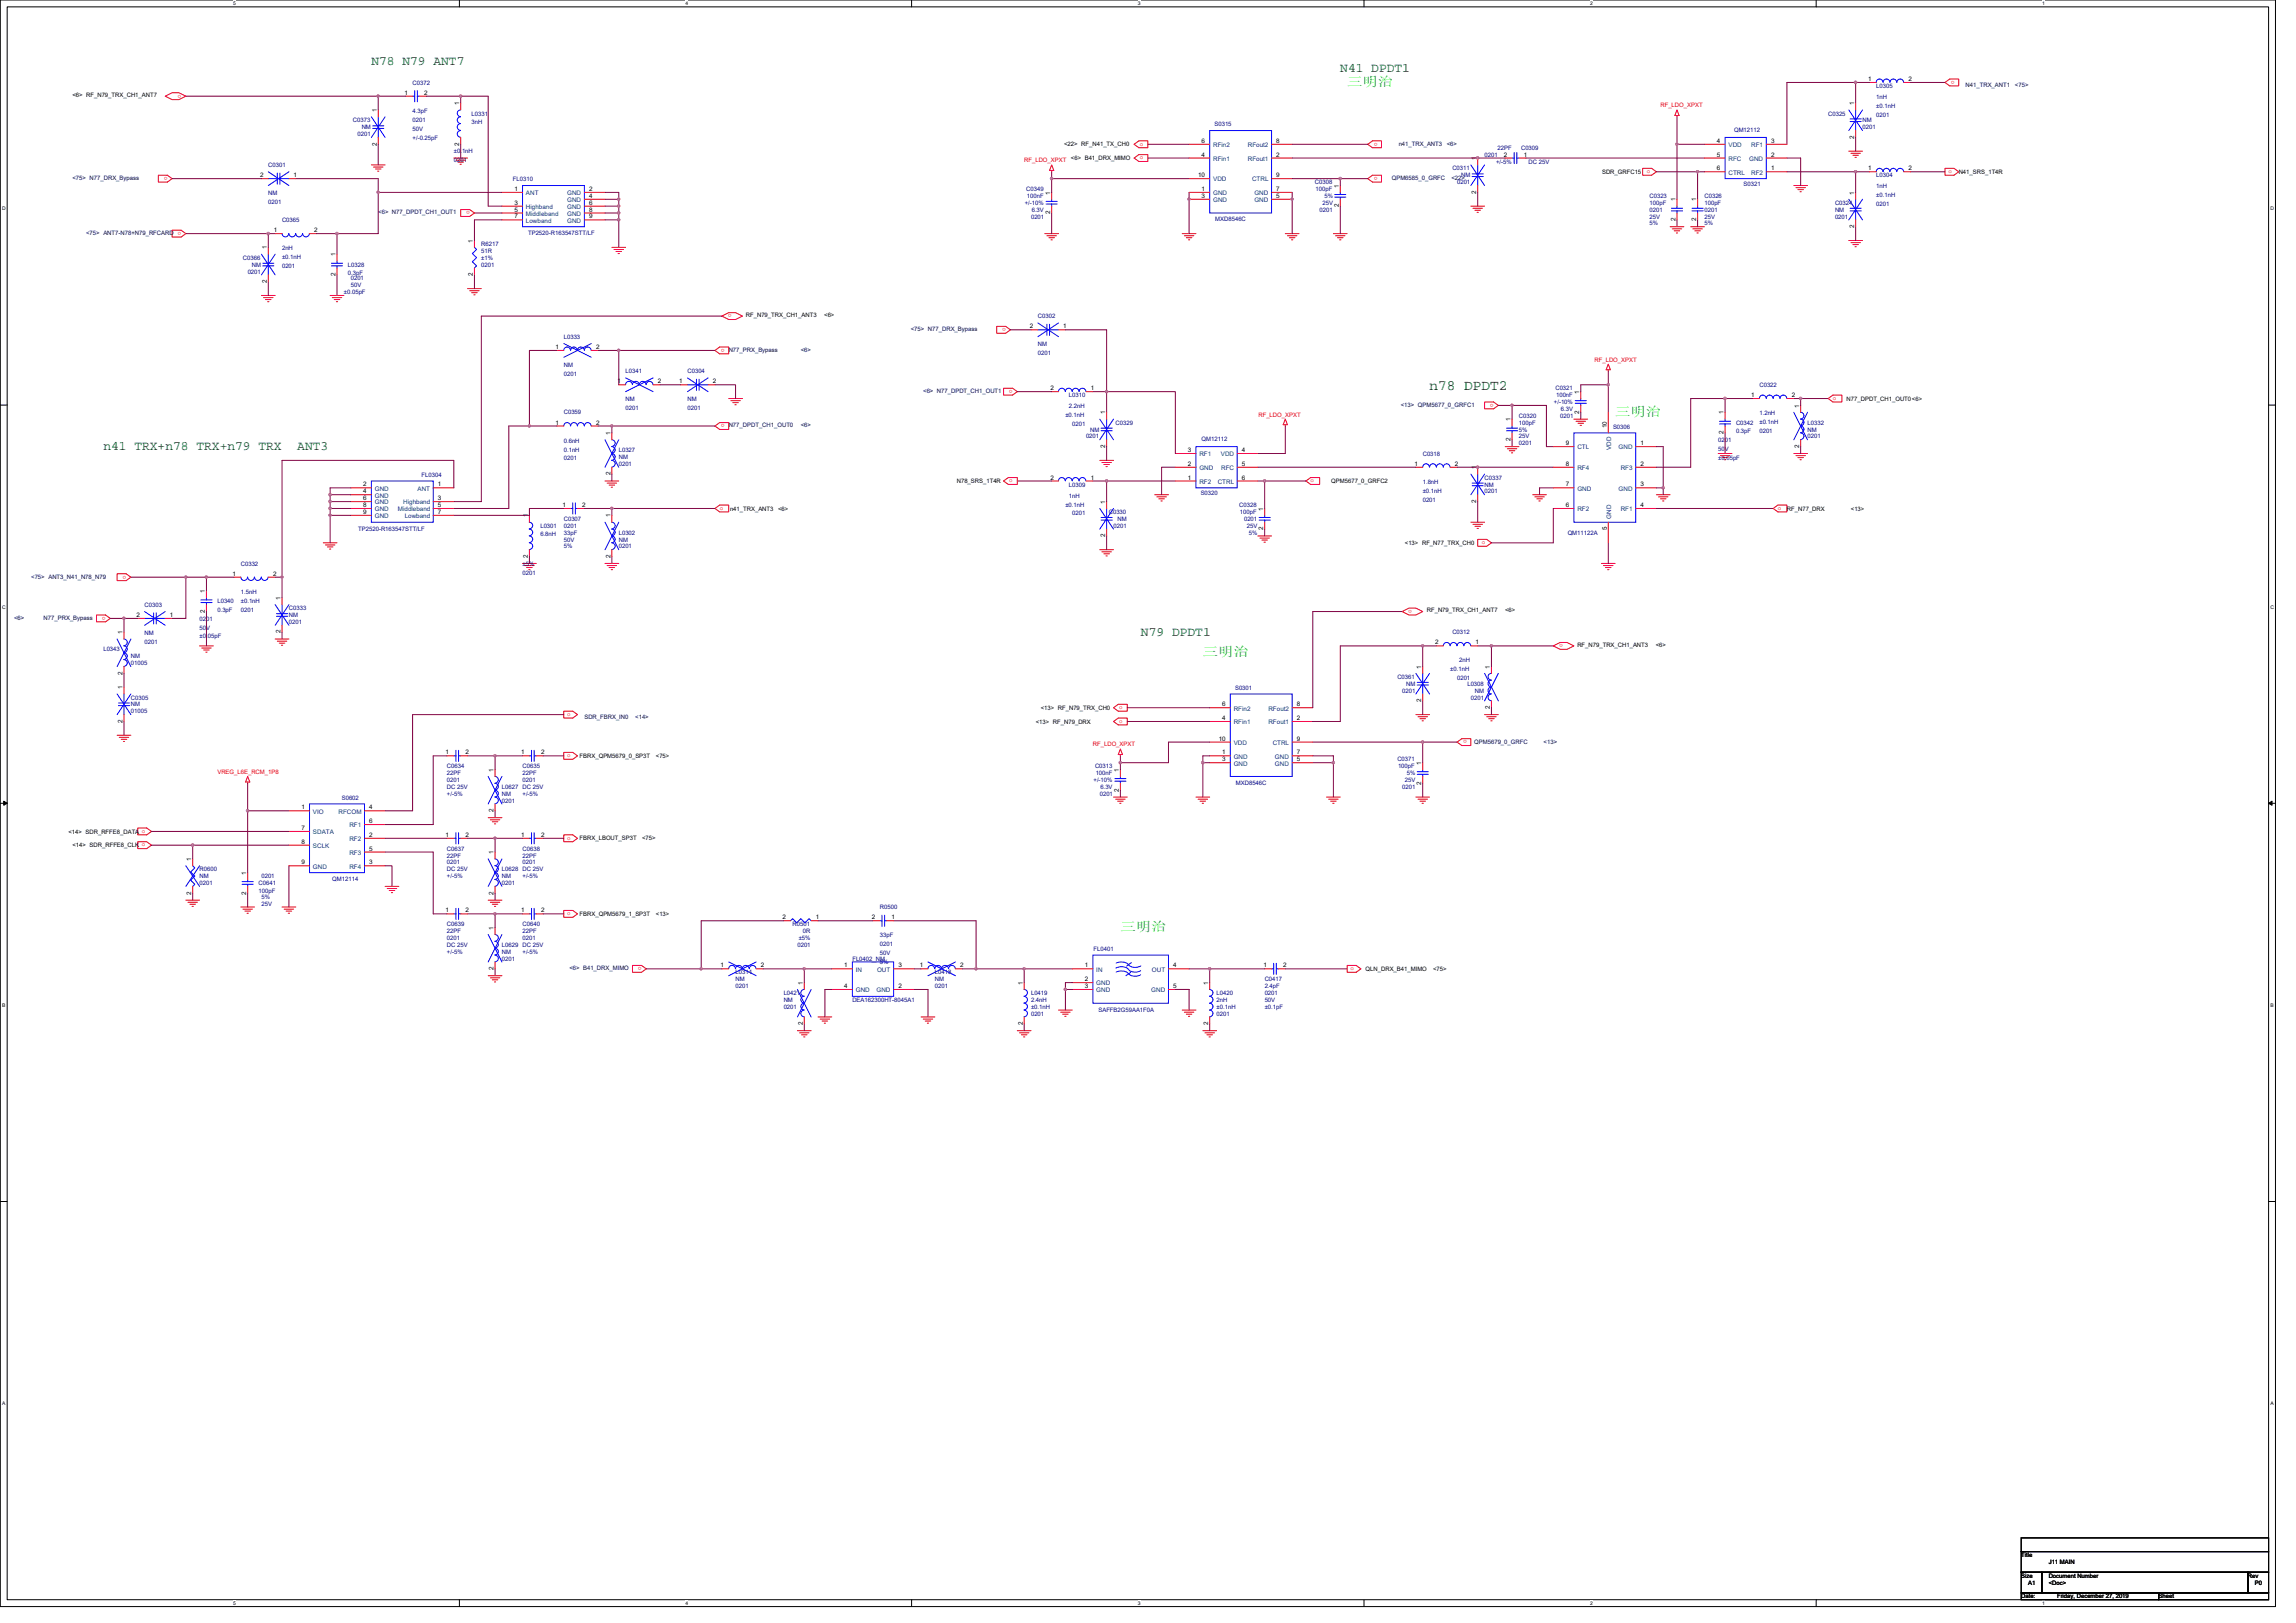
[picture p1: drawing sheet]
<svg xmlns="http://www.w3.org/2000/svg" width="297mm" height="210mm" viewBox="0 0 297 210" stroke-linecap="round" stroke-linejoin="round" font-family="sans-serif">
<defs><g id="words">
<text font-size="1.9" fill="#008000" x="185" y="50.4">n78 DPDT2</text>
<g font-size="1.7" fill="#008000">
<text x="48" y="8.4">N78 N79 ANT7</text>
<text x="173.4" y="9.3">N41 DPDT1</text>
<text x="13.4" y="58.2">n41 TRX+n78 TRX+n79 TRX</text>
<text x="38.5" y="58.2">ANT3</text>
<text x="147.6" y="82.2">N79 DPDT1</text>
</g>
<g font-size="1.7" fill="#0f0">
<text x="174.3" y="11.1">三明治</text>
<text x="209" y="53.8">三明治</text>
<text x="155.6" y="84.9">三明治</text>
<text x="144.9" y="120.5">三明治</text>
</g>
<g font-size=".8" fill="#000080">
<text x="53.4" y="10.9">C0372</text>
<text x="242.7" y="11.4">L0305</text>
<text x="45.7" y="15.8">C0373</text>
<text x="46.3" y="17.6">0201</text>
<text x="46.8" y="16.7">NM</text>
<text x="53.4" y="14.6">4.3pF</text>
<text x="53.4" y="15.7">0201</text>
<text x="53.4" y="16.9">50V</text>
<text x="61" y="14.9">L0331</text>
<text x="61" y="16">3nH</text>
<text x="157.1" y="16.4">S0315</text>
<text x="224.3" y="17.1">QM12112</text>
<text x="236.5" y="14.9">C0325</text>
<text x="241" y="15.8">NM</text>
<text x="241" y="16.7">0201</text>
<text x="242.7" y="12.8">1nH</text>
<text x="242.7" y="14">±0.1nH</text>
<text x="242.7" y="15.1">0201</text>
<text x="34.7" y="21.6">C0301</text>
<text x="53.4" y="18.1">+/-0.25pF</text>
<text x="58.7" y="19.8">±0.1nH</text>
<text x="58.7" y="21">0201</text>
<text x="66.4" y="23.5">FL0310</text>
<text x="170.1" y="23.8">C0308</text>
<text x="187.9" y="22.1">C0311</text>
<text x="188.5" y="23.8">0201</text>
<text x="189" y="22.9">NM</text>
<text x="192.1" y="20.3">0201</text>
<text x="193.6" y="21.2">+/-5%</text>
<text x="193.8" y="19.4">22PF</text>
<text x="196.8" y="19.4">C0309</text>
<text x="197.8" y="21.2">DC 25V</text>
<text x="242.7" y="22.9">L0304</text>
<text x="34.7" y="25.3">NM</text>
<text x="34.7" y="26.4">0201</text>
<text x="36.5" y="28.7">C0365</text>
<text x="132.6" y="26.5">+/-10%</text>
<text x="132.8" y="24.7">C0349</text>
<text x="132.9" y="25.6">100nF</text>
<text x="133.4" y="28.3">0201</text>
<text x="133.5" y="27.4">6.3V</text>
<text x="157.2" y="28.6">MXD8546C</text>
<text x="170.2" y="24.7">100pF</text>
<text x="170.7" y="27.4">0201</text>
<text x="171.1" y="26.5">25V</text>
<text x="171.3" y="25.6">5%</text>
<text x="213.4" y="25.6">C0323</text>
<text x="213.4" y="26.5">100pF</text>
<text x="213.4" y="27.4">0201</text>
<text x="213.4" y="28.3">25V</text>
<text x="213.4" y="29.2">5%</text>
<text x="220.5" y="25.6">C0326</text>
<text x="220.5" y="26.5">100pF</text>
<text x="220.5" y="27.4">0201</text>
<text x="220.5" y="28.3">25V</text>
<text x="220.5" y="29.2">5%</text>
<text x="225.6" y="24">S0321</text>
<text x="237.4" y="26.5">C0324</text>
<text x="237.4" y="27.4">NM</text>
<text x="237.4" y="28.3">0201</text>
<text x="242.7" y="24.4">1nH</text>
<text x="242.7" y="25.5">±0.1nH</text>
<text x="242.7" y="26.7">0201</text>
<text x="31.4" y="33.6">C0366</text>
<text x="32" y="35.4">0201</text>
<text x="32.6" y="34.5">NM</text>
<text x="36.5" y="32.4">2nH</text>
<text x="36.5" y="33.5">±0.1nH</text>
<text x="36.5" y="34.7">0201</text>
<text x="45" y="34.5">L0328</text>
<text x="45" y="35.6">0.3pF</text>
<text x="62.3" y="31.8">R6217</text>
<text x="62.3" y="32.7">51R</text>
<text x="62.3" y="33.6">±1%</text>
<text x="62.3" y="34.5">0201</text>
<text x="68.3" y="30.4">TP2520-R163547STT/LF</text>
<text x="44.5" y="38.1">±0.05pF</text>
<text x="45.4" y="36.3">0201</text>
<text x="45.4" y="37.2">50V</text>
<text x="134.3" y="41.2">C0302</text>
<text x="72.9" y="43.8">L0333</text>
<text x="72.9" y="47.5">NM</text>
<text x="134.3" y="44.8">NM</text>
<text x="134.3" y="46">0201</text>
<text x="72.9" y="53.6">C0359</text>
<text x="72.9" y="48.6">0201</text>
<text x="80.9" y="48.3">L0341</text>
<text x="80.9" y="51.9">NM</text>
<text x="80.9" y="53.1">0201</text>
<text x="88.9" y="48.3">C0304</text>
<text x="88.9" y="51.9">NM</text>
<text x="88.9" y="53.1">0201</text>
<text x="137.8" y="54">±0.1nH</text>
<text x="138.3" y="51.4">L0310</text>
<text x="138.3" y="52.8">2.2nH</text>
<text x="201" y="52.3">+/-10%</text>
<text x="201.2" y="50.5">C0321</text>
<text x="201.3" y="51.4">100nF</text>
<text x="201.9" y="53.2">6.3V</text>
<text x="227.6" y="50.1">C0322</text>
<text x="227.6" y="53.7">1.2nH</text>
<text x="72.9" y="57.3">0.6nH</text>
<text x="72.9" y="58.4">0.1nH</text>
<text x="72.9" y="59.6">0201</text>
<text x="80" y="58.5">L0327</text>
<text x="80" y="59.4">NM</text>
<text x="138.7" y="55.1">0201</text>
<text x="140.5" y="56.7">0201</text>
<text x="141" y="55.8">NM</text>
<text x="144.3" y="54.9">C0329</text>
<text x="155.4" y="57.1">QM12112</text>
<text x="184.1" y="58.9">C0318</text>
<text x="196.5" y="54.1">C0320</text>
<text x="196.5" y="54.9">100pF</text>
<text x="196.5" y="57.6">0201</text>
<text x="196.5" y="56.7">25V</text>
<text x="196.5" y="55.8">5%</text>
<text x="201.8" y="54.1">0201</text>
<text x="208.7" y="55.5">S0306</text>
<text x="222.3" y="57.2">0201</text>
<text x="222.3" y="58.3">50V</text>
<text x="222.3" y="59.5">±0.05pF</text>
<text x="224.6" y="54.9">C0342</text>
<text x="224.6" y="56">0.3pF</text>
<text x="227.6" y="54.9">±0.1nH</text>
<text x="227.6" y="56">0201</text>
<text x="233.8" y="54.9">L0332</text>
<text x="233.8" y="55.8">NM</text>
<text x="233.8" y="56.7">0201</text>
<text x="54.5" y="61.7">FL0304</text>
<text x="80" y="60.3">0201</text>
<text x="137.8" y="65.5">±0.1nH</text>
<text x="138.3" y="62.9">L0309</text>
<text x="138.3" y="64.4">1nH</text>
<text x="155.3" y="64">S0320</text>
<text x="160.3" y="65.6">C0328</text>
<text x="184.1" y="62.6">1.8nH</text>
<text x="184.1" y="63.8">±0.1nH</text>
<text x="184.1" y="64.9">0201</text>
<text x="192.1" y="62.1">C0337</text>
<text x="192.1" y="62.9">NM</text>
<text x="192.1" y="63.8">0201</text>
<text x="46.4" y="68.6">TP2520-R163547STT/LF</text>
<text x="69.9" y="68.3">L0301</text>
<text x="69.9" y="69.3">6.8nH</text>
<text x="72.9" y="67.4">C0307</text>
<text x="72.9" y="69.2">33pF</text>
<text x="72.9" y="68.3">0201</text>
<text x="72.9" y="70.1">50V</text>
<text x="72.9" y="71">5%</text>
<text x="80" y="69.2">L0302</text>
<text x="80" y="70.1">NM</text>
<text x="80" y="71">0201</text>
<text x="138.7" y="66.7">0201</text>
<text x="143.4" y="66.5">C0330</text>
<text x="144.1" y="68.3">0201</text>
<text x="144.6" y="67.4">NM</text>
<text x="160.4" y="66.5">100pF</text>
<text x="160.9" y="67.4">0201</text>
<text x="161.3" y="68.3">25V</text>
<text x="161.6" y="69.2">5%</text>
<text x="202.8" y="69.2">QM11122A</text>
<text x="31.2" y="73.2">C0332</text>
<text x="31.2" y="76.8">1.5nH</text>
<text x="31.2" y="78">±0.1nH</text>
<text x="67.6" y="73.2">±5%</text>
<text x="67.6" y="74.3">0201</text>
<text x="18.7" y="78.5">C0303</text>
<text x="18.7" y="82.1">NM</text>
<text x="18.7" y="83.3">0201</text>
<text x="25.8" y="80.3">0201</text>
<text x="25.8" y="81.4">50V</text>
<text x="25.8" y="82.6">±0.05pF</text>
<text x="28.1" y="78.1">L0340</text>
<text x="28.1" y="79.1">0.3pF</text>
<text x="31.2" y="79.1">0201</text>
<text x="37.4" y="79">C0333</text>
<text x="37.4" y="79.8">NM</text>
<text x="37.4" y="80.7">0201</text>
<text x="187.9" y="82.1">C0312</text>
<text x="13.4" y="84.3">L0343</text>
<text x="16.9" y="85.2">NM</text>
<text x="16.9" y="86.1">01005</text>
<text x="159.8" y="89.3">S0301</text>
<text x="180.8" y="87.8">C0361</text>
<text x="181.4" y="89.6">0201</text>
<text x="181.9" y="88.7">NM</text>
<text x="187.6" y="86.9">±0.1nH</text>
<text x="188.5" y="88">0201</text>
<text x="188.8" y="85.7">2nH</text>
<text x="189.8" y="88.7">L0308</text>
<text x="190.8" y="89.6">NM</text>
<text x="16.9" y="90.5">C0305</text>
<text x="16.9" y="91.4">NM</text>
<text x="16.9" y="92.3">01005</text>
<text x="190.3" y="90.5">0201</text>
<text x="57.8" y="99.4">C0634</text>
<text x="57.8" y="100.3">22PF</text>
<text x="57.8" y="101.2">0201</text>
<text x="67.6" y="99.4">C0635</text>
<text x="67.6" y="100.3">22PF</text>
<text x="67.6" y="101.2">0201</text>
<text x="141.5" y="101.2">+/-10%</text>
<text x="141.7" y="99.4">C0313</text>
<text x="141.7" y="100.3">100nF</text>
<text x="159.9" y="101.5">MXD8546C</text>
<text x="180.8" y="98.5">C0371</text>
<text x="180.9" y="99.4">100pF</text>
<text x="181.8" y="101.2">25V</text>
<text x="182" y="100.3">5%</text>
<text x="44.2" y="103.5">S0602</text>
<text x="57.8" y="102.1">DC 25V</text>
<text x="57.8" y="103">+/-5%</text>
<text x="64.9" y="102.1">L0627 DC 25V</text>
<text x="64.9" y="103">NM</text>
<text x="64.9" y="103.8">0201</text>
<text x="67.6" y="103">+/-5%</text>
<text x="142.3" y="103">0201</text>
<text x="142.4" y="102.1">6.3V</text>
<text x="181.4" y="102.1">0201</text>
<text x="25.8" y="112.7">R0600</text>
<text x="25.8" y="113.6">NM</text>
<text x="33.8" y="113.6">0201</text>
<text x="43" y="114">QM12114</text>
<text x="57.8" y="110.1">C0637</text>
<text x="57.8" y="111">22PF</text>
<text x="57.8" y="111.8">0201</text>
<text x="57.8" y="112.7">DC 25V</text>
<text x="57.8" y="113.6">+/-5%</text>
<text x="64.9" y="112.7">L0628 DC 25V</text>
<text x="64.9" y="113.6">NM</text>
<text x="67.6" y="110.1">C0638</text>
<text x="67.6" y="111">22PF</text>
<text x="67.6" y="111.8">0201</text>
<text x="67.6" y="113.6">+/-5%</text>
<text x="25.8" y="114.5">0201</text>
<text x="33.5" y="114.5">C0641</text>
<text x="33.5" y="115.6">100pF</text>
<text x="33.8" y="117.2">25V</text>
<text x="33.8" y="116.3">5%</text>
<text x="57.8" y="119.8">C0639</text>
<text x="64.9" y="114.5">0201</text>
<text x="67.6" y="119.8">C0640</text>
<text x="102.5" y="119.8">R0501</text>
<text x="113.8" y="117.6">R0500</text>
<text x="57.8" y="120.7">22PF</text>
<text x="57.8" y="121.6">0201</text>
<text x="57.8" y="122.5">DC 25V</text>
<text x="57.8" y="123.4">+/-5%</text>
<text x="64.9" y="122.5">L0629 DC 25V</text>
<text x="64.9" y="123.4">NM</text>
<text x="64.9" y="124.3">0201</text>
<text x="67.6" y="120.7">22PF</text>
<text x="67.6" y="121.6">0201</text>
<text x="67.6" y="123.4">+/-5%</text>
<text x="103.2" y="122.5">0201</text>
<text x="103.3" y="121.6">±5%</text>
<text x="103.9" y="120.7">0R</text>
<text x="110.3" y="124.3">FL0402_NM</text>
<text x="113.8" y="121.3">33pF</text>
<text x="113.8" y="122.4">0201</text>
<text x="113.8" y="123.6">50V</text>
<text x="113.8" y="124.7">5%</text>
<text x="141.5" y="123">FL0401</text>
<text x="95.2" y="126.1">L0314</text>
<text x="95.2" y="127">NM</text>
<text x="95.2" y="127.8">0201</text>
<text x="101.4" y="128.7">L0421</text>
<text x="101.4" y="129.6">NM</text>
<text x="101.4" y="130.5">0201</text>
<text x="110.3" y="129.6">DEA162300HT-8045A1</text>
<text x="120.9" y="126.1">L0418</text>
<text x="120.9" y="127">NM</text>
<text x="120.9" y="127.8">0201</text>
<text x="133.4" y="128.7">L0419</text>
<text x="133.4" y="129.6">2.4nH</text>
<text x="133.4" y="130.5">±0.1nH</text>
<text x="133.4" y="131.4">0201</text>
<text x="142.1" y="130.9">SAFFB2G59AA1F0A</text>
<text x="157.4" y="128.7">L0420</text>
<text x="157.4" y="129.6">2nH</text>
<text x="157.4" y="130.5">±0.1nH</text>
<text x="157.4" y="131.4">0201</text>
<text x="163.6" y="127">C0417</text>
<text x="163.6" y="127.8">2.4pF</text>
<text x="163.6" y="128.7">0201</text>
<text x="163.6" y="129.6">50V</text>
<text x="163.6" y="130.5">±0.1pF</text>
</g>
<g font-size=".8">
<text x="241.7" y="10.5">1</text>
<text x="246.9" y="10.5">2</text>
<text x="9.4" y="12.6">&lt;6&gt; RF_N79_TRX_CH1_ANT7</text>
<text x="48.7" y="14.5" transform="rotate(-90 48.7 14.5)">1</text>
<text x="52.3" y="12.3">1</text>
<text x="54.9" y="12.3">2</text>
<text x="59.4" y="13.6" transform="rotate(-90 59.4 13.6)">1</text>
<text x="239.9" y="17.9" transform="rotate(-90 239.9 17.9)">2</text>
<text x="239.9" y="13.6" transform="rotate(-90 239.9 13.6)">1</text>
<text x="33.7" y="22.9">2</text>
<text x="38" y="22.9">1</text>
<text x="48.7" y="18.8" transform="rotate(-90 48.7 18.8)">2</text>
<text x="59.4" y="18.8" transform="rotate(-90 59.4 18.8)">2</text>
<text x="137.7" y="18.9">&lt;22&gt; RF_N41_TX_CH0</text>
<text x="138.6" y="20.7">&lt;6&gt; B41_DRX_MIMO</text>
<text x="155" y="22.9">10</text>
<text x="155.4" y="20.3">4</text>
<text x="155.4" y="18.5">6</text>
<text x="165.1" y="22.9">9</text>
<text x="165.1" y="20.3">2</text>
<text x="165.1" y="18.5">8</text>
<text x="191" y="20.7" transform="rotate(-90 191 20.7)">1</text>
<text x="194.6" y="20.3">2</text>
<text x="197.1" y="20.3">1</text>
<text x="207.3" y="22.5">SDR_GRFC15</text>
<text x="222.1" y="18.5">4</text>
<text x="222.1" y="20.3">5</text>
<text x="222.1" y="22">6</text>
<text x="229.1" y="20.3">2</text>
<text x="229.1" y="22">1</text>
<text x="229.1" y="18.5">3</text>
<text x="241.7" y="22">1</text>
<text x="246.9" y="22">2</text>
<text x="253.4" y="22.5">N41_SRS_1T4R</text>
<text x="66.5" y="26.5">3</text>
<text x="66.5" y="27.4">5</text>
<text x="66.5" y="28.3">7</text>
<text x="66.5" y="24.7">1</text>
<text x="76.2" y="24.7">2</text>
<text x="76.2" y="25.6">4</text>
<text x="76.2" y="26.5">6</text>
<text x="76.2" y="27.4">8</text>
<text x="76.2" y="28.3">9</text>
<text x="135.9" y="27.7" transform="rotate(-90 135.9 27.7)">2</text>
<text x="135.9" y="25.2" transform="rotate(-90 135.9 25.2)">1</text>
<text x="155.4" y="24.7">1</text>
<text x="155.4" y="25.6">3</text>
<text x="165.1" y="25.6">5</text>
<text x="165.1" y="24.7">7</text>
<text x="173.2" y="26.8" transform="rotate(-90 173.2 26.8)">2</text>
<text x="173.2" y="24.3" transform="rotate(-90 173.2 24.3)">1</text>
<text x="191" y="25.1" transform="rotate(-90 191 25.1)">2</text>
<text x="216.8" y="28.6" transform="rotate(-90 216.8 28.6)">2</text>
<text x="216.8" y="26.1" transform="rotate(-90 216.8 26.1)">1</text>
<text x="219.4" y="28.6" transform="rotate(-90 219.4 28.6)">2</text>
<text x="219.4" y="26.1" transform="rotate(-90 219.4 26.1)">1</text>
<text x="239.9" y="29.5" transform="rotate(-90 239.9 29.5)">2</text>
<text x="239.9" y="25.2" transform="rotate(-90 239.9 25.2)">1</text>
<text x="34.5" y="32.3" transform="rotate(-90 34.5 32.3)">1</text>
<text x="35.4" y="30">1</text>
<text x="40.7" y="30">2</text>
<text x="43.4" y="35.7" transform="rotate(-90 43.4 35.7)">2</text>
<text x="43.4" y="33.2" transform="rotate(-90 43.4 33.2)">1</text>
<text x="61.2" y="35.7" transform="rotate(-90 61.2 35.7)">2</text>
<text x="61.2" y="31.4" transform="rotate(-90 61.2 31.4)">1</text>
<text x="34.5" y="36.6" transform="rotate(-90 34.5 36.6)">2</text>
<text x="96.5" y="41">RF_N79_TRX_CH1_ANT3</text>
<text x="106.6" y="41">&lt;6&gt;</text>
<text x="71.9" y="45.1">1</text>
<text x="77.1" y="45.1">2</text>
<text x="133.2" y="42.5">2</text>
<text x="137.6" y="42.5">1</text>
<text x="79.9" y="49.6">1</text>
<text x="85.1" y="49.6">2</text>
<text x="87.9" y="49.6">1</text>
<text x="92.2" y="49.6">2</text>
<text x="135.9" y="50.5">2</text>
<text x="141.1" y="50.5">1</text>
<text x="143" y="53.6" transform="rotate(-90 143 53.6)">1</text>
<text x="204.3" y="53.5" transform="rotate(-90 204.3 53.5)">2</text>
<text x="204.3" y="50.9" transform="rotate(-90 204.3 50.9)">1</text>
<text x="223" y="53.6" transform="rotate(-90 223 53.6)">1</text>
<text x="226.6" y="51.4">1</text>
<text x="231.8" y="51.4">2</text>
<text x="232.8" y="52.7" transform="rotate(-90 232.8 52.7)">1</text>
<text x="238.9" y="51.8">N77_DPDT_CH1_OUT0&lt;6&gt;</text>
<text x="71.9" y="54.9">1</text>
<text x="77.1" y="54.9">2</text>
<text x="79" y="56.3" transform="rotate(-90 79 56.3)">1</text>
<text x="143" y="58" transform="rotate(-90 143 58)">2</text>
<text x="153.7" y="58.5">3</text>
<text x="160.7" y="58.5">4</text>
<text x="195.4" y="57.1" transform="rotate(-90 195.4 57.1)">2</text>
<text x="195.4" y="54.5" transform="rotate(-90 195.4 54.5)">1</text>
<text x="202.6" y="57.6">9</text>
<text x="207.9" y="55.4" transform="rotate(-90 207.9 55.4)">10</text>
<text x="212.2" y="57.6">1</text>
<text x="223" y="56.2" transform="rotate(-90 223 56.2)">2</text>
<text x="232.8" y="58" transform="rotate(-90 232.8 58)">2</text>
<text x="47" y="62.9">2</text>
<text x="47" y="63.8">4</text>
<text x="47" y="64.7">6</text>
<text x="47" y="65.6">8</text>
<text x="56.7" y="62.9">1</text>
<text x="56.7" y="65.6">5</text>
<text x="56.7" y="64.7">3</text>
<text x="72.8" y="65.6">1</text>
<text x="75.3" y="65.6">2</text>
<text x="79" y="61.5" transform="rotate(-90 79 61.5)">2</text>
<text x="123.8" y="62.5">N78_SRS_1T4R</text>
<text x="135.9" y="62">2</text>
<text x="141.1" y="62">1</text>
<text x="143" y="65.2" transform="rotate(-90 143 65.2)">1</text>
<text x="153.7" y="62">1</text>
<text x="153.7" y="60.3">2</text>
<text x="160.7" y="60.3">5</text>
<text x="160.7" y="62">6</text>
<text x="172.2" y="62.5">QPM5677_0_GRFC2</text>
<text x="183" y="60.3">1</text>
<text x="188.2" y="60.3">2</text>
<text x="191" y="65.1" transform="rotate(-90 191 65.1)">2</text>
<text x="191" y="60.7" transform="rotate(-90 191 60.7)">1</text>
<text x="202.6" y="65.6">6</text>
<text x="202.6" y="62.9">7</text>
<text x="202.6" y="60.3">8</text>
<text x="212.2" y="62.9">3</text>
<text x="212.2" y="60.3">2</text>
<text x="212.2" y="65.6">4</text>
<text x="47" y="66.5">9</text>
<text x="56.7" y="66.5">7</text>
<text x="68.3" y="67" transform="rotate(-90 68.3 67)">1</text>
<text x="79" y="67" transform="rotate(-90 79 67)">1</text>
<text x="94.4" y="66.1">n41_TRX_ANT3</text>
<text x="100.7" y="66.1">&lt;6&gt;</text>
<text x="143" y="69.5" transform="rotate(-90 143 69.5)">2</text>
<text x="163.4" y="68.6" transform="rotate(-90 163.4 68.6)">2</text>
<text x="163.4" y="66.1" transform="rotate(-90 163.4 66.1)">1</text>
<text x="181.8" y="70.5">&lt;13&gt; RF_N77_TRX_CH0</text>
<text x="207.9" y="68.6" transform="rotate(-90 207.9 68.6)">5</text>
<text x="231.2" y="66.1">RF_N77_DRX</text>
<text x="239.5" y="66.1">&lt;13&gt;</text>
<text x="26.5" y="76.7" transform="rotate(-90 26.5 76.7)">1</text>
<text x="30.1" y="74.5">1</text>
<text x="35.3" y="74.5">2</text>
<text x="36.3" y="77.6" transform="rotate(-90 36.3 77.6)">1</text>
<text x="68.3" y="72.2" transform="rotate(-90 68.3 72.2)">2</text>
<text x="79" y="72.2" transform="rotate(-90 79 72.2)">2</text>
<text x="15.9" y="82.1" transform="rotate(-90 15.9 82.1)">1</text>
<text x="17.6" y="79.8">2</text>
<text x="22" y="79.8">1</text>
<text x="26.5" y="79.3" transform="rotate(-90 26.5 79.3)">2</text>
<text x="36.3" y="82" transform="rotate(-90 36.3 82)">2</text>
<text x="184.6" y="79.2">RF_N79_TRX_CH1_ANT7</text>
<text x="185.7" y="83.4">2</text>
<text x="190.9" y="83.4">1</text>
<text x="194.7" y="79.2">&lt;6&gt;</text>
<text x="204.1" y="83.7">RF_N79_TRX_CH1_ANT3</text>
<text x="214.2" y="83.7">&lt;6&gt;</text>
<text x="15.9" y="89.2" transform="rotate(-90 15.9 89.2)">1</text>
<text x="15.9" y="87.3" transform="rotate(-90 15.9 87.3)">2</text>
<text x="183.9" y="86.5" transform="rotate(-90 183.9 86.5)">1</text>
<text x="192.8" y="86.5" transform="rotate(-90 192.8 86.5)">1</text>
<text x="15.9" y="93.5" transform="rotate(-90 15.9 93.5)">2</text>
<text x="134" y="93.6">&lt;13&gt; RF_N79_DRX</text>
<text x="134.6" y="91.8">&lt;13&gt; RF_N79_TRX_CH0</text>
<text x="157.7" y="95.8">10</text>
<text x="158.1" y="93.2">4</text>
<text x="158.1" y="91.4">6</text>
<text x="167.8" y="95.8">9</text>
<text x="167.8" y="93.2">2</text>
<text x="167.8" y="91.4">8</text>
<text x="183.9" y="90.8" transform="rotate(-90 183.9 90.8)">2</text>
<text x="192.8" y="91.7" transform="rotate(-90 192.8 91.7)">2</text>
<text x="57.7" y="97.6">1</text>
<text x="60.2" y="97.6">2</text>
<text x="63.9" y="99.8" transform="rotate(-90 63.9 99.8)">1</text>
<text x="67.4" y="97.6">1</text>
<text x="70" y="97.6">2</text>
<text x="75" y="98.1">FBRX_QPM5679_0_SP3T</text>
<text x="84.9" y="98.1">&lt;75&gt;</text>
<text x="144.8" y="99.8" transform="rotate(-90 144.8 99.8)">1</text>
<text x="158.1" y="97.6">1</text>
<text x="158.1" y="98.5">3</text>
<text x="167.8" y="98.5">5</text>
<text x="167.8" y="97.6">7</text>
<text x="183.9" y="101.5" transform="rotate(-90 183.9 101.5)">2</text>
<text x="183.9" y="99" transform="rotate(-90 183.9 99)">1</text>
<text x="8.8" y="107.8">&lt;14&gt; SDR_RFFE8_DATA o</text>
<text x="39" y="104.7">1</text>
<text x="39" y="107.4">7</text>
<text x="47.8" y="104.7">4</text>
<text x="47.8" y="106.5">6</text>
<text x="63.9" y="105.1" transform="rotate(-90 63.9 105.1)">2</text>
<text x="144.8" y="102.4" transform="rotate(-90 144.8 102.4)">2</text>
<text x="9.4" y="109.6">&lt;14&gt; SDR_RFFE8_CLK o</text>
<text x="24.7" y="111.4" transform="rotate(-90 24.7 111.4)">1</text>
<text x="31.9" y="113.2" transform="rotate(-90 31.9 113.2)">1</text>
<text x="39" y="109.2">8</text>
<text x="39" y="111.8">9</text>
<text x="47.8" y="108.3">2</text>
<text x="47.8" y="111.8">3</text>
<text x="47.8" y="110">5</text>
<text x="57.7" y="108.3">1</text>
<text x="60.2" y="108.3">2</text>
<text x="63.9" y="110.5" transform="rotate(-90 63.9 110.5)">1</text>
<text x="67.4" y="108.3">1</text>
<text x="70" y="108.3">2</text>
<text x="75" y="108.7">FBRX_LBOUT_SP3T</text>
<text x="83.1" y="108.7">&lt;75&gt;</text>
<text x="24.7" y="115.7" transform="rotate(-90 24.7 115.7)">2</text>
<text x="31.9" y="115.7" transform="rotate(-90 31.9 115.7)">2</text>
<text x="57.7" y="118">1</text>
<text x="60.2" y="118">2</text>
<text x="63.9" y="115.7" transform="rotate(-90 63.9 115.7)">2</text>
<text x="67.4" y="118">1</text>
<text x="70" y="118">2</text>
<text x="75" y="118.5">FBRX_QPM5679_1_SP3T</text>
<text x="84.9" y="118.5">&lt;13&gt;</text>
<text x="101.2" y="118.9">2</text>
<text x="105.6" y="118.9">1</text>
<text x="112.8" y="118.9">2</text>
<text x="115.3" y="118.9">1</text>
<text x="63.9" y="125.5" transform="rotate(-90 63.9 125.5)">2</text>
<text x="63.9" y="120.3" transform="rotate(-90 63.9 120.3)">1</text>
<text x="93.2" y="125.2">1</text>
<text x="98.4" y="125.2">2</text>
<text x="109.2" y="125.2">1</text>
<text x="116.2" y="125.2">3</text>
<text x="119" y="125.2">1</text>
<text x="124.2" y="125.2">2</text>
<text x="140.3" y="125.2">1</text>
<text x="151.8" y="125.2">4</text>
<text x="163.4" y="125.2">1</text>
<text x="166" y="125.2">2</text>
<text x="176.7" y="125.6">QLN_DRX_B41_MIMO</text>
<text x="185.4" y="125.6">&lt;75&gt;</text>
<text x="103.9" y="127.4" transform="rotate(-90 103.9 127.4)">1</text>
<text x="109.2" y="127.8">4</text>
<text x="116.2" y="127.8">2</text>
<text x="132.3" y="127.4" transform="rotate(-90 132.3 127.4)">1</text>
<text x="140.3" y="126.9">2</text>
<text x="140.3" y="127.8">3</text>
<text x="151.8" y="127.8">5</text>
<text x="156.3" y="127.4" transform="rotate(-90 156.3 127.4)">1</text>
<text x="103.9" y="132.6" transform="rotate(-90 103.9 132.6)">2</text>
<text x="132.3" y="132.6" transform="rotate(-90 132.3 132.6)">2</text>
<text x="156.3" y="132.6" transform="rotate(-90 156.3 132.6)">2</text>
<text x="261.5" y="201.5">Title</text>
<text x="265" y="202.4">J11 MAIN</text>
<text x="261.5" y="204.1">Size</text>
<text x="261.5" y="206.8">Date:</text>
<text x="262.4" y="205">A1</text>
<text x="265" y="204.1">Document Number</text>
<text x="265" y="205">&lt;Doc&gt;</text>
<text x="266.1" y="206.8">Friday, December 27, 2019</text>
<text x="279.3" y="206.8">Sheet</text>
<text x="290.8" y="204.1">Rev</text>
<text x="291.7" y="205">P0</text>
</g>
<g font-size=".8" fill="#f00">
<text x="252.9" y="10.5" transform="rotate(180 252.9 10.5)">o</text>
<text x="23.4" y="12.2" transform="rotate(180 23.4 12.2)">o</text>
<text x="214.8" y="13.9">RF_LDO_XPXT</text>
<text x="21.7" y="22.9" transform="rotate(180 21.7 22.9)">o</text>
<text x="132.5" y="21">RF_LDO_XPXT</text>
<text x="147.4" y="18.8">o</text>
<text x="147.4" y="20.6">o</text>
<text x="178.2" y="22.9" transform="rotate(180 178.2 22.9)">o</text>
<text x="178.2" y="18.5" transform="rotate(180 178.2 18.5)">o</text>
<text x="213" y="22.4">o</text>
<text x="252.1" y="22.4">o</text>
<text x="60.8" y="27.3" transform="rotate(180 60.8 27.3)">o</text>
<text x="23.4" y="30" transform="rotate(180 23.4 30)">o</text>
<text x="94.6" y="40.7" transform="rotate(180 94.6 40.7)">o</text>
<text x="93.7" y="45.1" transform="rotate(180 93.7 45.1)">o</text>
<text x="130.1" y="42.5" transform="rotate(180 130.1 42.5)">o</text>
<text x="206.3" y="46.8">RF_LDO_XPXT</text>
<text x="131" y="50.5" transform="rotate(180 131 50.5)">o</text>
<text x="162.8" y="53.9">RF_LDO_XPXT</text>
<text x="193.2" y="52.2" transform="rotate(180 193.2 52.2)">o</text>
<text x="237.1" y="51.7">o</text>
<text x="93.7" y="54.9" transform="rotate(180 93.7 54.9)">o</text>
<text x="93.1" y="66">o</text>
<text x="130.6" y="62.4">o</text>
<text x="169.6" y="62.4">o</text>
<text x="230" y="66">o</text>
<text x="191.7" y="70.4">o</text>
<text x="16.3" y="74.5" transform="rotate(180 16.3 74.5)">o</text>
<text x="13.6" y="79.8" transform="rotate(180 13.6 79.8)">o</text>
<text x="182.6" y="78.9" transform="rotate(180 182.6 78.9)">o</text>
<text x="202.2" y="83.4" transform="rotate(180 202.2 83.4)">o</text>
<text x="73.4" y="92.6">o</text>
<text x="144.8" y="91.7">o</text>
<text x="144.8" y="93.5">o</text>
<text x="189.8" y="95.8" transform="rotate(180 189.8 95.8)">o</text>
<text x="28.1" y="100.1">VREG_L6E_RCM_1P8</text>
<text x="73.4" y="98">o</text>
<text x="141.4" y="96.6">RF_LDO_XPXT</text>
<text x="73.4" y="108.6">o</text>
<text x="73.4" y="118.4">o</text>
<text x="83" y="125.1" transform="rotate(180 83 125.1)">o</text>
<text x="174.7" y="125.5">o</text>
</g>
<g font-size=".8" fill="#000040">
<text x="254.3" y="11.2">N41_TRX_ANT1</text>
<text x="260.7" y="11.2">&lt;75&gt;</text>
<text x="9.4" y="23.3">&lt;75&gt; N77_DRX_Bypass</text>
<text x="180.1" y="23.3">QPM6585_0_GRFC</text>
<text x="181" y="18.9">n41_TRX_ANT3</text>
<text x="187.2" y="18.9">&lt;6&gt;</text>
<text x="187.8" y="23.3">&lt;22&gt;</text>
<text x="48.9" y="27.7">&lt;6&gt; N77_DPDT_CH1_OUT1</text>
<text x="11.2" y="30.4">&lt;75&gt; ANT7-N78+N79_RFCARD</text>
<text x="94.3" y="45.5">N77_PRX_Bypass</text>
<text x="103.6" y="45.5">&lt;6&gt;</text>
<text x="117.8" y="42.9">&lt;75&gt; N77_DRX_Bypass</text>
<text x="119.4" y="50.9">&lt;6&gt; N77_DPDT_CH1_OUT1</text>
<text x="181.2" y="52.6">&lt;13&gt; QPM5677_0_GRFC1</text>
<text x="94.3" y="55.3">N77_DPDT_CH1_OUT0</text>
<text x="103.6" y="55.3">&lt;6&gt;</text>
<text x="4" y="74.9">&lt;75&gt; ANT3_N41_N78_N79</text>
<text x="1.8" y="80.2">&lt;6&gt;</text>
<text x="5.6" y="80.2">N77_PRX_Bypass</text>
<text x="75.6" y="93">SDR_FBRX_IN0</text>
<text x="82.2" y="93">&lt;14&gt;</text>
<text x="190.7" y="96.2">QPM5679_0_GRFC</text>
<text x="199.7" y="96.2">&lt;13&gt;</text>
<text x="73.7" y="125.5">&lt;6&gt; B41_DRX_MIMO</text>
</g>
<g font-size=".8" fill="#004080">
<text x="156.9" y="20.8">RFin1</text>
<text x="156.9" y="19">RFin2</text>
<text x="156.9" y="23.5">VDD</text>
<text x="161.4" y="20.8">RFout1</text>
<text x="161.4" y="19">RFout2</text>
<text x="162" y="23.5">CTRL</text>
<text x="223.6" y="19">VDD</text>
<text x="223.6" y="20.8">RFC</text>
<text x="223.6" y="22.6">CTRL</text>
<text x="226.3" y="20.8">GND</text>
<text x="226.6" y="22.6">RF2</text>
<text x="226.6" y="19">RF1</text>
<text x="68" y="27">Highband</text>
<text x="68" y="27.9">Middleband</text>
<text x="68" y="28.8">Lowband</text>
<text x="68" y="25.3">ANT</text>
<text x="73.4" y="25.3">GND</text>
<text x="73.4" y="26.1">GND</text>
<text x="73.4" y="27">GND</text>
<text x="73.4" y="27.9">GND</text>
<text x="73.4" y="28.8">GND</text>
<text x="156.9" y="25.3">GND</text>
<text x="156.9" y="26.1">GND</text>
<text x="162.3" y="26.1">GND</text>
<text x="162.3" y="25.3">GND</text>
<text x="155.2" y="59">RF1</text>
<text x="157.9" y="59">VDD</text>
<text x="204.1" y="58.1">CTL</text>
<text x="208.4" y="58.2" transform="rotate(-90 208.4 58.2)">VDD</text>
<text x="209.4" y="58.1">GND</text>
<text x="48.5" y="63.5">GND</text>
<text x="48.5" y="64.4">GND</text>
<text x="48.5" y="65.3">GND</text>
<text x="52.2" y="65.3">Highband</text>
<text x="54" y="63.5">ANT</text>
<text x="155.2" y="62.6">RF2</text>
<text x="155.2" y="60.8">GND</text>
<text x="157.5" y="62.6">CTRL</text>
<text x="158" y="60.8">RFC</text>
<text x="204.1" y="63.5">GND</text>
<text x="204.1" y="60.8">RF4</text>
<text x="209.4" y="63.5">GND</text>
<text x="209.7" y="60.8">RF3</text>
<text x="48.5" y="66.1">GND</text>
<text x="48.5" y="67">GND</text>
<text x="51.5" y="66.1">Middleband</text>
<text x="52.4" y="67">Lowband</text>
<text x="204.1" y="66.1">RF2</text>
<text x="208.4" y="67.1" transform="rotate(-90 208.4 67.1)">GND</text>
<text x="209.7" y="66.1">RF1</text>
<text x="159.6" y="93.7">RFin1</text>
<text x="159.6" y="91.9">RFin2</text>
<text x="164.1" y="93.7">RFout1</text>
<text x="164.1" y="91.9">RFout2</text>
<text x="159.6" y="98.1">GND</text>
<text x="159.6" y="99">GND</text>
<text x="159.6" y="96.4">VDD</text>
<text x="164.7" y="96.4">CTRL</text>
<text x="164.9" y="99">GND</text>
<text x="164.9" y="98.1">GND</text>
<text x="40.5" y="105.3">VIO</text>
<text x="40.5" y="107.9">SDATA</text>
<text x="43.8" y="105.3">RFCOM</text>
<text x="45.2" y="107">RF1</text>
<text x="40.5" y="109.7">SCLK</text>
<text x="40.5" y="112.4">GND</text>
<text x="45.2" y="108.8">RF2</text>
<text x="45.2" y="112.4">RF4</text>
<text x="45.2" y="110.6">RF3</text>
<text x="110.7" y="125.7">IN</text>
<text x="113.5" y="125.7">OUT</text>
<text x="141.8" y="125.7">IN</text>
<text x="149" y="125.7">OUT</text>
<text x="110.7" y="128.4">GND</text>
<text x="113.4" y="128.4">GND</text>
<text x="141.8" y="127.5">GND</text>
<text x="141.8" y="128.4">GND</text>
<text x="148.9" y="128.4">GND</text>
</g>
<g font-size=".6">
<text x="30.2" y=".7">5</text>
<text x="88.7" y=".7">4</text>
<text x="147.2" y=".7">3</text>
<text x="205.7" y=".7">2</text>
<text x="264.2" y=".7">1</text>
<text x=".3" y="27.2">D</text>
<text x="293.7" y="27.2">D</text>
<text x=".3" y="78.7">C</text>
<text x="293.7" y="78.7">C</text>
<text x=".3" y="130.3">B</text>
<text x="293.7" y="130.3">B</text>
<text x=".3" y="181.8">A</text>
<text x="293.7" y="181.8">A</text>
<text x="30.2" y="207.6">5</text>
<text x="88.7" y="207.6">4</text>
<text x="147.2" y="207.6">3</text>
<text x="205.7" y="207.6">2</text>
<text x="264.2" y="207.6">1</text>
</g>
</g></defs>
<path d="M0 0h294.4v207.9h-294.4zM.9 .9h292.6v206.1h-292.6z" fill="none" stroke="#000" stroke-width=".13"/>
<g fill="#fff">
<path d="M30.2 .1h.3v.7h-.3z"/>
<path d="M30.2 207.1h.3v.7h-.3z"/>
</g>
<path d="M59.4 0v.9M59.4 207v.9" fill="none" stroke="#000" stroke-width=".13"/>
<g fill="#fff">
<path d="M88.7 .1h.3v.7h-.3z"/>
<path d="M88.7 207.1h.3v.7h-.3z"/>
</g>
<path d="M117.9 0v.9M117.9 207v.9" fill="none" stroke="#000" stroke-width=".13"/>
<g fill="#fff">
<path d="M147.2 .1h.3v.7h-.3z"/>
<path d="M147.2 207.1h.3v.7h-.3z"/>
</g>
<path d="M176.5 0v.9M176.5 207v.9" fill="none" stroke="#000" stroke-width=".13"/>
<g fill="#fff">
<path d="M205.7 .1h.4v.7h-.4z"/>
<path d="M205.7 207.1h.4v.7h-.4z"/>
</g>
<path d="M235 0v.9M235 207v.9" fill="none" stroke="#000" stroke-width=".13"/>
<g fill="#fff">
<path d="M264.2 .1h.4v.7h-.4z"/>
<path d="M264.2 207.1h.4v.7h-.4z"/>
<path d="M.3 26.6h.4v.7h-.4z"/>
<path d="M293.7 26.6h.5v.7h-.5z"/>
<path d="M.3 78.2h.4v.7h-.4z"/>
<path d="M293.7 78.2h.5v.7h-.5z"/>
</g>
<path d="M0 52.4h.9M293.5 52.4h.9" fill="none" stroke="#000" stroke-width=".13"/>
<g fill="#fff">
<path d="M.3 129.7h.4v.7h-.4z"/>
<path d="M293.7 129.7h.4v.7h-.4z"/>
</g>
<path d="M0 103.9h.9M293.5 103.9h.9" fill="none" stroke="#000" stroke-width=".13"/>
<path d="M.5 103.7l.4 .2-.4 .3zM293.5 103.9l.4-.2v.5z" fill="#000" stroke="#000" stroke-width=".13"/>
<g fill="#fff">
<path d="M.3 181.2h.4v.7h-.4z"/>
<path d="M293.7 181.2h.4v.7h-.4z"/>
</g>
<path d="M0 155.4h.9M293.5 155.4h.9M261.5 199h32v1.7h-32zM261.5 206.1h17.8v.9h-17.8zM261.5 200.7h32v2.7h-32zM261.5 203.4h2.7v2.7h-2.7zM264.2 203.4h26.6v2.7h-26.6zM279.3 206.1h14.2v.9h-14.2zM290.8 203.4h2.7v2.7h-2.7z" fill="none" stroke="#000" stroke-width=".13"/>
<g fill="none" stroke="#f00" stroke-width=".13">
<path d="M21.4 12.4l.9-.4h.9l.8 .4-.8 .5h-.9zM48.9 14.2v.9M48.9 17.8v.9M52.5 12.4h.9M54.3 12.4h.9M59.6 13.3v.9M59.6 17.8v.9M146.7 18.7l.6-.5h1.2v.9h-1.2zM153.8 18.7h2.7M164.5 18.7h2.7M177 18.7l.6-.5h1.1v.9h-1.1zM217 14.2l.2 .7h-.5z"/>
<path d="M217 14.9v.2M220.5 18.7h2.7M228.5 18.7h2.7M239.2 19.6h1.8M239.5 19.8h1.2M240.1 13.3v.9M240.1 16.9v.9M241.8 10.7h.9M246.3 10.7h.9M251.6 10.7l.6-.5h1.2v.9h-1.2zM20.5 22.7h1.2l.6 .4-.6 .5h-1.2zM22.3 29.8h1.1l.6 .4-.6 .5h-1.1z"/>
<path d="M33.8 23.1h.9M33.8 38.2h1.8M34.1 38.5h1.2M34.4 38.8h.7M34.6 39h.2M34.7 32v.9M34.7 35.6v.8M35.6 30.2h.9M37.4 23.1h.9M40 30.2h.9M42.7 38.2h1.8M43 38.5h1.2"/>
<path d="M43.2 38.8h.8M43.5 39h.2M43.6 32.9v.9M43.6 34.7v.9M48 21.3h1.8M48.3 21.6h1.2M48.6 21.9h.7M48.8 22.1h.2M58.7 20.4h1.8M59 20.7h1.2M59.2 21h.8M59.5 21.3h.2"/>
<path d="M59.6 27.1h1.2l.6 .5-.6 .4h-1.2zM60.5 37.3h1.8M60.8 37.6h1.2M61 37.9h.7M61.3 38.1h.2M61.4 31.1v.9M61.4 34.7v.9M64.9 26.7h2.7M64.9 27.6h2.7M64.9 28.4h2.7M64.9 24.9h2.7M75.6 24.9h2.7"/>
<path d="M75.6 25.8h2.7M75.6 26.7h2.7M75.6 27.6h2.7M75.6 28.4h2.7M79.2 32h1.7M79.4 32.3h1.3M79.7 32.5h.7M80 32.8h.1M135.2 30.2h1.7M135.4 30.5h1.3M135.7 30.8h.7M136 31h.1"/>
<path d="M136.1 22.1v.1M136.1 24.9v.9M136.1 26.7v.9M136.1 21.3l.2 .8h-.5zM146.7 20.4l.6-.4h1.2v.9h-1.2zM152.9 30.2h1.8M153.2 30.5h1.2M153.5 30.8h.7M153.8 31h.1M153.8 24.9h2.7M153.8 25.8h2.7M153.8 20.4h2.7"/>
<path d="M153.8 23.1h2.7M164.5 20.4h2.7M164.5 25.8h2.7M164.5 24.9h2.7M164.5 23.1h2.7M166.3 30.2h1.8M166.6 30.5h1.2M166.8 30.8h.7M167.1 31h.2M172.5 30.2h1.8M172.8 30.5h1.2M173 30.8h.8"/>
<path d="M173.3 31h.2M173.4 24v.9M173.4 25.8v.9M177 23.1l.6-.4h1.1v.9h-1.1zM190.3 26.7h1.8M190.6 26.9h1.2M190.8 27.2h.7M191.1 27.5h.2M191.2 20.4v.9M191.2 24v.9M194.7 20.4h.9M196.5 20.4h.9"/>
<path d="M212.5 21.8h1.2l.6 .4-.6 .5h-1.2zM216.1 29.3h1.7M216.3 29.6h1.3M216.6 29.9h.7M216.9 30.1h.1M217 25.8v.9M217 27.6v.8M218.7 29.3h1.8M219 29.6h1.2M219.3 29.9h.7M219.5 30.1h.2M219.6 25.8v.9"/>
<path d="M219.6 27.6v.8M220.5 20.4h2.7M220.5 22.2h2.7M228.5 22.2h2.7M228.5 20.4h2.7M232.1 24h1.7M232.3 24.3h1.3M232.6 24.5h.7M232.9 24.8h.1M239.2 31.1h1.8M239.5 31.4h1.2M239.7 20.1h.7"/>
<path d="M239.7 31.6h.7M240 20.4h.2M240 31.9h.2M240.1 24.9v.9M240.1 28.4v.9M241.8 22.2h.9M246.3 22.2h.9M251.6 21.8h1.2l.6 .4-.6 .5h-1.2zM72 55.1h.9M72 45.3h.9M76.5 55.1h.9M76.5 45.3h.9"/>
<path d="M79.2 56v.9M80 49.8h.9M84.5 49.8h.9M88.1 49.8h.8M91.6 49.8h.9M92.5 55.1l.6-.4h1.2v.9h-1.2zM92.5 45.3l.6-.4h1.2v.9h-1.2zM93.4 40.9l.9-.5h.9l.9 .5-.9 .4h-.9zM94.3 51.6h1.8M94.5 51.8h1.3M94.8 52.1h.7M95.1 52.4h.1"/>
<path d="M128.9 42.2h1.2l.6 .5-.6 .4h-1.2zM129.8 50.2h1.2l.6 .5-.6 .4h-1.2zM133.4 42.7h.9M136.1 50.7h.8M136.9 42.7h.9M140.5 50.7h.9M142.3 59.6h1.8M142.6 59.8h1.2M143.2 53.3v.9M143.2 56.9v.9M152.1 58.7h2.6M160.1 58.7h2.6"/>
<path d="M166.3 54.9v.2M166.3 54.2l.3 .7h-.6zM192.1 52h1.1l.6 .5-.6 .4h-1.1zM194.7 57.8h1.8M195 58.1h1.2M195.3 58.3h.7M195.5 58.6h.2M195.6 54.2v.9M195.6 56v.9M201 57.8h2.6M203.6 54.2h1.8M203.9 54.5h1.2"/>
<path d="M204.1 54.8h.8M204.4 55h.2M204.5 50.7v.9M204.5 52.5v.8M208.1 47.1l.2 .7h-.5zM208.1 47.8v.2M208.1 53.3v2.7M211.6 57.8h2.7M222.3 58.7h1.8M222.6 58.9h1.2M222.8 59.2h.7M223.1 59.5h.2"/>
<path d="M223.2 53.3v.9M223.2 55.1v.9M226.7 51.6h.9M231.2 51.6h.9M232.1 58.7h1.7M232.3 58.9h1.3M232.6 59.2h.7M232.9 59.5h.1M233 52.5v.8M233 56.9v.9M236.5 51.6l.6-.5h1.2v.9h-1.2zM12.5 79.6h1.1l.7 .4-.7 .5h-1.1z"/>
<path d="M15.2 74.2h1.1l.6 .5-.6 .4h-1.1zM26.7 76.5v.8M26.7 78.2v.9M30.3 74.7h.9M34.7 74.7h.9M36.5 77.3v.9M41.8 70.2h1.8M42.1 70.5h1.2M42.4 70.8h.7M42.6 71h.2M45.4 63.1h2.6M45.4 64h2.6"/>
<path d="M45.4 64.9h2.6M45.4 65.8h2.6M45.4 66.7h2.6M56 64.9h2.7M56 65.8h2.7M56 66.7h2.7M56 63.1h2.7M67.6 72.9h1.8M67.9 73.2h1.2M68.1 73.4h.8M68.4 73.7h.2M68.5 66.7v.9"/>
<path d="M68.5 71.1v.9M72.9 65.8h.9M74.7 65.8h.9M78.3 62.2h1.7M78.3 72.9h1.7M78.5 62.5h1.3M78.5 73.2h1.3M78.8 62.8h.7M78.8 73.4h.7M79.1 63h.1M79.1 73.7h.1M79.2 66.7v.9"/>
<path d="M79.2 71.1v.9M79.2 60.5v.8M92.5 65.8l.6-.5h1.2v.9h-1.2zM129.8 62.2l.6-.4h1.2v.9h-1.2zM136.1 62.2h.8M140.5 62.2h.9M142.3 71.1h1.8M142.6 71.4h1.2M142.8 60.1h.7M142.8 71.6h.7M143.1 60.4h.2M143.1 71.9h.2"/>
<path d="M143.2 64.9v.9M143.2 68.5v.8M149.4 64h1.8M149.7 64.3h1.2M149.9 64.5h.7M150.2 64.8h.2M152.1 62.2h2.6M152.1 60.5h2.6M160.1 60.5h2.6M160.1 62.2h2.6M162.7 69.3h1.8M163 69.6h1.2"/>
<path d="M163.3 69.9h.7M163.5 70.1h.2M163.6 65.8v.9M163.6 67.6v.9M168.9 62.2l.7-.4h1.1v.9h-1.1zM181.4 79.1l.9-.4h.9l.9 .4-.9 .5h-.9zM183.2 60.5h.9M187.6 60.5h.9M190.3 67.6h1.8M190.6 67.8h1.2M190.8 68.1h.7M191.1 68.4h.2"/>
<path d="M191.2 69.8h1.1l.7 .4-.7 .5h-1.1zM191.2 60.5v.8M191.2 64v.9M198.3 64h1.8M198.6 64.3h1.2M198.8 64.5h.7M199.1 64.8h.2M201 65.8h2.6M201 63.1h2.6M201 60.5h2.6M207.2 72.9h1.8M207.5 73.2h1.2"/>
<path d="M207.7 73.4h.7M208 73.7h.1M208.1 67.6v2.6M211.6 60.5h2.7M211.6 63.1h2.7M211.6 65.8h2.7M214.3 64h1.8M214.6 64.3h1.2M214.8 64.5h.7M215.1 64.8h.2M229.4 65.8l.6-.5h1.2v.9h-1.2zM15.2 95.1h1.7"/>
<path d="M15.4 95.4h1.3M15.7 95.7h.7M16 95.9h.1M16 81.8v.9M16 86.2v.9M16 88.9v.9M16 92.5v.8M17.8 80h.9M21.4 80h.9M25.8 83.6h1.8M26.1 83.8h1.2M26.3 84.1h.8"/>
<path d="M26.6 84.4h.2M35.6 82.7h1.8M35.9 83h1.2M36.1 83.2h.7M36.4 83.5h.2M36.5 80.9v.9M57.8 97.8h.9M59.6 97.8h.9M64 99.6v.9M67.6 97.8h.9M69.4 97.8h.9M72.9 92h1.2l.6 .5-.6 .4h-1.2z"/>
<path d="M72.9 97.3h1.2l.6 .5-.6 .4h-1.2zM144.1 91.6l.6-.5h1.1v.9h-1.1zM144.1 93.3l.6-.4h1.1v.9h-1.1zM144.9 97.6v.2M144.9 99.6v.9M144.9 96.9l.3 .7h-.5zM156.5 97.8h2.7M156.5 98.7h2.7M156.5 93.3h2.7M156.5 91.6h2.7M156.5 96h2.7M167.2 93.3h2.6"/>
<path d="M167.2 98.7h2.6M167.2 97.8h2.6M167.2 91.6h2.6M167.2 96h2.6M183.2 92.5h1.8M183.4 92.7h1.3M183.7 93h.7M184 93.3h.1M184.1 98.7v.9M184.1 86.2v.9M184.1 89.8v.9M185.8 83.6h.9"/>
<path d="M188.5 96l.6-.4h1.2v.9h-1.2zM190.3 83.6h.9M192.1 92.5h1.7M192.3 92.7h1.3M192.6 93h.7M192.9 93.3h.1M193 86.2v.9M193 90.7v.9M201 83.6l.8-.5h.9l.9 .5-.9 .4h-.9zM17.8 107.1h1.2l.6 .5-.6 .4h-1.2zM17.8 108.9h1.2l.6 .4-.6 .5h-1.2zM24 116.5h1.8"/>
<path d="M24.3 116.7h1.2M24.6 117h.7M24.8 117.3h.2M24.9 111.1v.9M24.9 114.7v.9M31.2 117.3h1.7M31.4 117.6h1.3M31.7 117.9h.7M32 118.2h.1M32 101.2v.1M32 100.5l.3 .7h-.5zM32 112.9v.9"/>
<path d="M32 114.7v.9M36.5 117.3h1.8M36.8 117.6h1.2M37 117.9h.7M37.3 118.2h.2M37.4 104.9h2.6M37.4 107.6h2.6M37.4 109.3h2.6M37.4 112h2.6M47.2 108.5h2.6M47.2 112h2.6M47.2 104.9h2.6"/>
<path d="M47.2 110.2h2.6M47.2 106.7h2.6M49.8 114.7h1.8M50.1 115h1.2M50.4 115.2h.7M50.6 115.5h.2M57.8 108.5h.9M57.8 118.2h.9M59.6 108.5h.9M59.6 118.2h.9M63.2 105.8h1.7M63.2 116.5h1.7"/>
<path d="M63.4 106.1h1.3M63.4 116.7h1.3M63.7 106.3h.7M63.7 117h.7M64 106.6h.1M64 117.3h.1M64 104v.9M64 110.2v.9M64 114.7v.9M67.6 118.2h.9M67.6 108.5h.9M69.4 118.2h.9"/>
<path d="M69.4 108.5h.9M72.9 117.8h1.2l.6 .4-.6 .5h-1.2zM72.9 108h1.2l.6 .5-.6 .4h-1.2zM101.4 119.1h.9M104.9 119.1h.9M112.9 119.1h.9M114.7 119.1h.9M144.1 103.1h1.7M144.3 103.4h1.3M144.6 103.7h.7M144.9 103.9h.1M144.9 101.3v.9"/>
<path d="M154.7 103.1h1.8M155 103.4h1.2M155.3 103.7h.7M155.5 103.9h.2M171.6 103.1h1.8M171.9 103.4h1.2M172.1 103.7h.8M172.4 103.9h.2M183.2 103.1h1.8M183.4 103.4h1.3M183.7 103.7h.7M184 103.9h.1"/>
<path d="M184.1 100.5v.8M63.2 126.2h1.7M63.4 126.5h1.3M63.7 126.8h.7M64 127h.1M64 120v.9M64 124.5v.8M81.8 124.9h1.2l.6 .4-.6 .5h-1.2zM93.4 125.3h.9M97.8 125.3h.9M103.2 133.3h1.7M103.4 133.6h1.3"/>
<path d="M103.7 133.9h.7M104 134.2h.1M104.1 127.1v.9M104.1 131.6v.9M105.8 131.6h1.8M106.1 131.8h1.2M106.4 132.1h.7M106.6 132.4h.2M107.6 125.3h2.7M107.6 128h2.7M115.6 128h2.7M115.6 125.3h2.7"/>
<path d="M119.2 131.6h1.7M119.2 125.3h.9M119.4 131.8h1.3M119.7 132.1h.7M120 132.4h.1M123.6 125.3h.9M131.6 133.3h1.8M131.9 133.6h1.2M132.1 133.9h.8M132.4 134.2h.2M132.5 127.1v.9M132.5 131.6v.9"/>
<path d="M136.9 130.7h1.8M137.2 131h1.2M137.5 131.2h.7M137.7 131.5h.2M138.7 125.3h2.7M138.7 127.1h2.7M138.7 128h2.7M151.2 125.3h2.6M151.2 128h2.6M152.9 130.7h1.8M153.2 131h1.2M153.5 131.2h.7"/>
<path d="M153.8 131.5h.1M155.6 133.3h1.8M155.9 133.6h1.2M156.1 133.9h.8M156.4 134.2h.2M156.5 127.1v.9M156.5 131.6v.9M163.6 125.3h.9M165.4 125.3h.9M174.3 124.9h1.1l.7 .4-.7 .5h-1.1z"/>
</g>
<g fill="none" stroke="#00f" stroke-width=".13">
<path d="M48 15.1l1.8 2.7M48.2 16.3h1.5M48.2 16.6h1.5M48.9 15.1v1.2M48.9 16.6v1.2M49.8 15.1l-1.8 2.7M53.4 12.4h.3M53.7 11.7v1.5M54 11.7v1.5M54 12.4h.3M59.6 14.2a.43 .43 0 0 0-.4 .5 .43 .43 0 0 0 .4 .4 .45 .45 0 0 0-.4 .4 .45 .45 0 0 0 .4 .5M59.6 16a.43 .43 0 0 0-.4 .4 .43 .43 0 0 0 .4 .5 .45 .45 0 0 0-.4 .4 .45 .45 0 0 0 .4 .5"/>
<path d="M156.5 16.9h8v10.7h-8zM195.9 19.7v1.5M196.2 19.7v1.5M223.2 17.8h5.3v5.3h-5.3zM239.2 14.2l1.8 2.7M239.3 15.4h1.5M239.3 15.7h1.5M240.1 14.2v1.2M240.1 15.7v1.2M241 14.2l-1.8 2.7M242.7 10.6a.43 .43 0 0 1 .5-.4 .43 .43 0 0 1 .4 .4M243.6 10.6a.43 .43 0 0 1 .5-.4 .43 .43 0 0 1 .4 .4"/>
<path d="M244.5 10.6a.43 .43 0 0 1 .4-.4 .43 .43 0 0 1 .5 .4M245.4 10.6a.43 .43 0 0 1 .4-.4 .43 .43 0 0 1 .5 .4M33.8 32.9l1.8 2.7M34 34.1h1.4M34 34.4h1.4M34.7 22.2l2.7 1.8M34.7 32.9v1.2M34.7 34.4v1.2M34.7 23.1h1.2M35.6 32.9l-1.8 2.7M35.9 22.4v1.4M36.2 22.4v1.4"/>
<path d="M36.2 23.1h1.2M36.5 30.2a.43 .43 0 0 0 .4 .4 .43 .43 0 0 0 .5-.4M37.4 30.2a.43 .43 0 0 0 .4 .4 .43 .43 0 0 0 .4-.4M37.4 22.2l-2.7 1.8M38.3 30.2a.43 .43 0 0 0 .4 .4 .43 .43 0 0 0 .4-.4M39.2 30.2a.43 .43 0 0 0 .4 .4 .43 .43 0 0 0 .4-.4M42.9 34.1h1.4M42.9 34.4h1.4M43.6 33.8v.3M43.6 34.4v.3M61.4 32l.3 .3-.6 .5 .6 .5-.6 .6 .6 .5-.3 .3M67.6 24h8v5.3h-8z"/>
<path d="M135.3 26.1h1.5M135.3 26.4h1.5M136.1 25.8v.3M136.1 26.4v.3M172.7 25.2h1.4M172.7 25.5h1.4M173.4 24.9v.3M173.4 25.5v.3M190.3 21.3l1.8 2.7M190.5 22.5h1.4M190.5 22.8h1.4M191.2 21.3v1.2"/>
<path d="M191.2 22.8v1.2M192.1 21.3l-1.8 2.7M195.6 20.4h.3M196.2 20.4h.3M216.2 26.9h1.5M216.2 27.3h1.5M217 26.7v.2M217 27.3v.3M218.9 26.9h1.4M218.9 27.3h1.4M219.6 26.7v.2M219.6 27.3v.3"/>
<path d="M239.2 25.8l1.8 2.6M239.3 26.9h1.5M239.3 27.3h1.5M240.1 25.8v1.1M240.1 27.3v1.1M241 25.8l-1.8 2.6M243.6 22.2a.43 .43 0 0 0-.4-.4 .43 .43 0 0 0-.5 .4M244.5 22.2a.43 .43 0 0 0-.4-.4 .43 .43 0 0 0-.5 .4M245.4 22.2a.43 .43 0 0 0-.5-.4 .43 .43 0 0 0-.4 .4M246.3 22.2a.43 .43 0 0 0-.5-.4 .43 .43 0 0 0-.4 .4M72.9 44.4l3.6 1.8M72.9 45.3a.43 .43 0 0 1 .5-.4 .43 .43 0 0 1 .4 .4"/>
<path d="M73.8 55.1a.43 .43 0 0 0-.4-.4 .43 .43 0 0 0-.5 .4M73.8 45.3a.43 .43 0 0 1 .5-.4 .43 .43 0 0 1 .4 .4M74.7 55.1a.43 .43 0 0 0-.4-.4 .43 .43 0 0 0-.5 .4M74.7 45.3a.43 .43 0 0 1 .4-.4 .43 .43 0 0 1 .5 .4M75.6 55.1a.43 .43 0 0 0-.5-.4 .43 .43 0 0 0-.4 .4M75.6 45.3a.43 .43 0 0 1 .4-.4 .43 .43 0 0 1 .5 .4M76.5 55.1a.43 .43 0 0 0-.5-.4 .43 .43 0 0 0-.4 .4M76.5 44.4l-3.6 1.8M78.3 56.9l1.7 3.6M79.1 56.9a.43 .43 0 0 1 .5 .4 .43 .43 0 0 1-.5 .5M79.1 57.8a.43 .43 0 0 1 .5 .4 .43 .43 0 0 1-.5 .5M79.1 58.7a.43 .43 0 0 1 .5 .4 .43 .43 0 0 1-.5 .4"/>
<path d="M79.1 59.6a.43 .43 0 0 1 .5 .4 .43 .43 0 0 1-.5 .4M80 56.9l-1.7 3.6M80.9 48.9l3.6 1.8M81.8 49.8a.43 .43 0 0 0-.4-.5 .43 .43 0 0 0-.5 .5M83.6 49.8a.45 .45 0 0 0-.5-.5 .45 .45 0 0 0-.4 .5 .43 .43 0 0 0-.4-.5 .43 .43 0 0 0-.5 .5M84.5 49.8a.43 .43 0 0 0-.5-.5 .43 .43 0 0 0-.4 .5M84.5 48.9l-3.6 1.8M88.9 48.9l2.7 1.8M88.9 49.8h1.2M90.1 49.1v1.4M90.4 49.1v1.4M90.4 49.8h1.2"/>
<path d="M91.6 48.9l-2.7 1.8M134.3 42.7h1.1M134.3 41.8l2.6 1.8M135.4 42v1.4M135.8 42v1.4M135.8 42.7h1.1M136.9 50.7a.43 .43 0 0 1 .5-.5 .43 .43 0 0 1 .4 .5M136.9 41.8l-2.6 1.8M137.8 50.7a.43 .43 0 0 1 .5-.5 .43 .43 0 0 1 .4 .5M138.7 50.7a.43 .43 0 0 1 .5-.5 .43 .43 0 0 1 .4 .5M139.6 50.7a.43 .43 0 0 1 .4-.5 .43 .43 0 0 1 .5 .5M142.3 54.2l1.8 2.7"/>
<path d="M142.4 55.4h1.5M142.4 55.7h1.5M143.2 54.2v1.2M143.2 55.7v1.2M144.1 54.2l-1.8 2.7M154.7 57.8h5.4v5.3h-5.4zM194.9 55.4h1.4M194.9 55.7h1.4M195.6 55.1v.3M195.6 55.7v.3M203.6 56h8v11.6h-8zM203.8 51.8h1.4"/>
<path d="M203.8 52.2h1.4M204.5 51.6v.2M204.5 52.2v.3M222.5 54.5h1.4M222.5 54.8h1.4M223.2 54.2v.3M223.2 54.8v.3M227.6 51.5a.43 .43 0 0 1 .5-.4 .43 .43 0 0 1 .4 .4 .45 .45 0 0 1 .4-.4 .45 .45 0 0 1 .5 .4M229.4 51.5a.43 .43 0 0 1 .4-.4 .43 .43 0 0 1 .5 .4 .45 .45 0 0 1 .4-.4 .45 .45 0 0 1 .5 .4M232.1 53.3l1.7 3.6M232.9 53.3a.43 .43 0 0 1 .5 .5 .43 .43 0 0 1-.5 .4M232.9 54.2a.43 .43 0 0 1 .5 .5 .43 .43 0 0 1-.5 .4 .44 .44 0 0 1 .5 .4 .44 .44 0 0 1-.5 .5"/>
<path d="M232.9 56a.43 .43 0 0 1 .5 .4 .43 .43 0 0 1-.5 .5M233.8 53.3l-1.7 3.6M18.7 79.1l2.7 1.8M19.9 79.3v1.4M20.2 79.3v1.4M21.4 79.1l-2.7 1.8M26 77.6h1.4M26 78h1.4M26.7 77.3v.3M26.7 78v.2M31.2 74.7a.43 .43 0 0 0 .4 .4 .43 .43 0 0 0 .4-.4M32 74.7a.43 .43 0 0 0 .5 .4 .43 .43 0 0 0 .4-.4 .44 .44 0 0 0 .5 .4 .44 .44 0 0 0 .4-.4"/>
<path d="M33.8 74.7a.43 .43 0 0 0 .5 .4 .43 .43 0 0 0 .4-.4M35.6 78.2l1.8 2.7M35.8 79.4h1.4M35.8 79.7h1.4M36.5 78.2v1.2M36.5 79.7v1.2M37.4 78.2l-1.8 2.7M48 62.2h8v5.4h-8zM68.5 67.6a.43 .43 0 0 1 .4 .4 .43 .43 0 0 1-.4 .4 .44 .44 0 0 1 .4 .5 .44 .44 0 0 1-.4 .4M68.5 69.3a.43 .43 0 0 1 .4 .5 .43 .43 0 0 1-.4 .4 .44 .44 0 0 1 .4 .5 .44 .44 0 0 1-.4 .4M73.8 65.8h.3M74.1 65.1v1.4"/>
<path d="M74.4 65.1v1.4M74.4 65.8h.3M78.3 67.6l1.7 3.5M79.1 67.6a.43 .43 0 0 1 .5 .4 .43 .43 0 0 1-.5 .4 .44 .44 0 0 1 .5 .5 .44 .44 0 0 1-.5 .4M79.1 69.3a.43 .43 0 0 1 .5 .5 .43 .43 0 0 1-.5 .4 .44 .44 0 0 1 .5 .5 .44 .44 0 0 1-.5 .4M80 67.6l-1.7 3.5M136.9 62.2a.43 .43 0 0 1 .5-.4 .43 .43 0 0 1 .4 .4M137.8 62.2a.43 .43 0 0 1 .5-.4 .43 .43 0 0 1 .4 .4M138.7 62.2a.43 .43 0 0 1 .5-.4 .43 .43 0 0 1 .4 .4M139.6 62.2a.43 .43 0 0 1 .4-.4 .43 .43 0 0 1 .5 .4M142.3 65.8l1.8 2.7M142.4 67h1.5"/>
<path d="M142.4 67.3h1.5M143.2 65.8v1.2M143.2 67.3v1.2M144.1 65.8l-1.8 2.7M162.9 67h1.4M162.9 67.3h1.4M163.6 66.7v.3M163.6 67.3v.3M185.8 60.4a.45 .45 0 0 0-.4-.4 .45 .45 0 0 0-.5 .4 .43 .43 0 0 0-.4-.4 .43 .43 0 0 0-.4 .4M187.6 60.4a.45 .45 0 0 0-.4-.4 .45 .45 0 0 0-.5 .4 .43 .43 0 0 0-.4-.4 .43 .43 0 0 0-.5 .4M190.3 61.3l1.8 2.7M190.5 62.5h1.4"/>
<path d="M190.5 62.8h1.4M191.2 61.3v1.2M191.2 62.8v1.2M192.1 61.3l-1.8 2.7M15.2 82.7l1.7 3.5M15.2 89.8l1.7 2.7M15.3 91h1.5M15.3 91.3h1.5M16 82.7a.43 .43 0 0 1 .5 .4 .43 .43 0 0 1-.5 .4M16 83.6a.43 .43 0 0 1 .5 .4 .43 .43 0 0 1-.5 .4 .44 .44 0 0 1 .5 .5 .44 .44 0 0 1-.5 .4M16 85.3a.43 .43 0 0 1 .5 .5 .43 .43 0 0 1-.5 .4M16 89.8v1.2"/>
<path d="M16 91.3v1.2M16.9 82.7l-1.7 3.5M16.9 89.8l-1.7 2.7M18.7 80h1.2M20.2 80h1.2M58.7 97.8h.3M59 97.1v1.4M59.3 97.1v1.4M59.3 97.8h.3M68.5 97.8h.3M68.8 97.1v1.4M69.1 97.1v1.4"/>
<path d="M69.1 97.8h.3M159.2 89.8h8v10.7h-8zM183.2 87.1l1.8 2.7M183.3 99.8h1.5M183.3 88.3h1.5M183.3 88.6h1.5M184.1 99.6v.2M184.1 87.1v1.2M184.1 88.6v1.2M185 87.1l-1.8 2.7M186.7 83.5a.43 .43 0 0 1 .5-.4 .43 .43 0 0 1 .4 .4M187.6 83.5a.44 .44 0 0 1 .5-.4 .44 .44 0 0 1 .4 .4 .43 .43 0 0 1 .4-.4 .43 .43 0 0 1 .5 .4"/>
<path d="M189.4 83.5a.43 .43 0 0 1 .4-.4 .43 .43 0 0 1 .5 .4M192.1 87.1l1.7 3.6M192.9 87.1a.43 .43 0 0 0-.4 .5 .43 .43 0 0 0 .4 .4 .45 .45 0 0 0-.4 .4 .45 .45 0 0 0 .4 .5M192.9 88.9a.43 .43 0 0 0-.4 .4 .43 .43 0 0 0 .4 .5M192.9 89.8a.43 .43 0 0 0-.4 .4 .43 .43 0 0 0 .4 .5M193.8 87.1l-1.7 3.6M24 112l1.8 2.7M24.9 112l.3 .3-.5 .5 .5 .5-.5 .6 .5 .5-.3 .3M25.8 112l-1.8 2.7M31.3 114.1h1.5M31.3 114.4h1.5M32 113.8v.3"/>
<path d="M32 114.4v.3M40 104h7.2v8.9h-7.2zM58.7 108.5h.3M58.7 118.2h.3M59 107.7v1.5M59 117.5v1.5M59.3 107.7v1.5M59.3 108.5h.3M59.3 117.5v1.5M59.3 118.2h.3M63.2 100.5l1.7 3.5M63.2 111.1l1.7 3.6"/>
<path d="M64 100.5a.43 .43 0 0 1 .5 .4 .43 .43 0 0 1-.5 .4 .44 .44 0 0 1 .5 .5 .44 .44 0 0 1-.5 .4M64 102.2a.43 .43 0 0 1 .5 .5 .43 .43 0 0 1-.5 .4 .44 .44 0 0 1 .5 .4 .44 .44 0 0 1-.5 .5M64 111.1a.43 .43 0 0 1 .5 .5 .43 .43 0 0 1-.5 .4 .44 .44 0 0 1 .5 .4 .44 .44 0 0 1-.5 .5M64 112.9a.43 .43 0 0 1 .5 .4 .43 .43 0 0 1-.5 .5 .44 .44 0 0 1 .5 .4 .44 .44 0 0 1-.5 .5M64.9 100.5l-1.7 3.5M64.9 111.1l-1.7 3.6M68.5 118.2h.3M68.5 108.5h.3M68.8 117.5v1.5M68.8 107.7v1.5M69.1 117.5v1.5M69.1 118.2h.3"/>
<path d="M69.1 107.7v1.5M69.1 108.5h.3M102.3 119.1l.2-.2 .6 .5 .5-.5 .5 .5 .6-.5 .2 .2M113.8 119.1h.3M114.1 118.4v1.4M114.4 118.4v1.4M114.4 119.1h.3M144.2 100.7h1.5M144.2 101.1h1.5M144.9 100.5v.2M144.9 101.1v.2M183.3 100.2h1.5"/>
<path d="M184.1 100.2v.3M63.2 120.9l1.7 3.6M64 120.9a.43 .43 0 0 1 .5 .4 .43 .43 0 0 1-.5 .5M64 121.8a.43 .43 0 0 1 .5 .4 .43 .43 0 0 1-.5 .5M64 122.7a.43 .43 0 0 1 .5 .4 .43 .43 0 0 1-.5 .4M64 123.6a.43 .43 0 0 1 .5 .4 .43 .43 0 0 1-.5 .4M64.9 120.9l-1.7 3.6M94.3 125.3a.43 .43 0 0 1 .4-.4 .43 .43 0 0 1 .4 .4 .45 .45 0 0 1 .5-.4 .45 .45 0 0 1 .4 .4M94.3 124.5l3.5 1.7M96.1 125.3a.43 .43 0 0 1 .4-.4 .43 .43 0 0 1 .4 .4 .45 .45 0 0 1 .5-.4 .45 .45 0 0 1 .4 .4M97.8 124.5l-3.5 1.7M103.2 128l1.7 3.6"/>
<path d="M104 128a.43 .43 0 0 0-.4 .4 .43 .43 0 0 0 .4 .5M104 128.9a.43 .43 0 0 0-.4 .4 .43 .43 0 0 0 .4 .5M104 129.8a.43 .43 0 0 0-.4 .4 .43 .43 0 0 0 .4 .5M104 130.7a.43 .43 0 0 0-.4 .4 .43 .43 0 0 0 .4 .5M104.9 128l-1.7 3.6M110.3 124.5h5.3v4.4h-5.3zM120.1 125.3a.43 .43 0 0 1 .4-.4 .43 .43 0 0 1 .4 .4 .45 .45 0 0 1 .5-.4 .45 .45 0 0 1 .4 .4M120.1 124.5l3.5 1.7M121.8 125.3a.43 .43 0 0 1 .5-.4 .43 .43 0 0 1 .4 .4 .45 .45 0 0 1 .4-.4 .45 .45 0 0 1 .5 .4M123.6 124.5l-3.5 1.7M132.5 128a.43 .43 0 0 1 .4 .4 .43 .43 0 0 1-.4 .5M132.5 128.9a.43 .43 0 0 1 .4 .4 .43 .43 0 0 1-.4 .5"/>
<path d="M132.5 129.8a.43 .43 0 0 1 .4 .4 .43 .43 0 0 1-.4 .5M132.5 130.7a.43 .43 0 0 1 .4 .4 .43 .43 0 0 1-.4 .5M141.4 123.6h9.8v6.2h-9.8zM144.4 125.2l.7-.1a.99 .99 0 0 1 .9 .3M144.4 124.6l.7-.1a.99 .99 0 0 1 .9 .3M144.4 125.8l.2-.1a1.48 1.48 0 0 1 1.3 .2M146 125.9a1.23 1.23 0 0 0 1.6 .2M146 124.8a1.25 1.25 0 0 0 1.6 .2M146 125.4a1.23 1.23 0 0 0 1.6 .2M146.3 125.8l-.6 .4M146.4 124.5l-.6 .5M156.5 128a.43 .43 0 0 1 .4 .4 .43 .43 0 0 1-.4 .5"/>
<path d="M156.5 128.9a.43 .43 0 0 1 .4 .4 .43 .43 0 0 1-.4 .5M156.5 129.8a.43 .43 0 0 1 .4 .4 .43 .43 0 0 1-.4 .5M156.5 130.7a.43 .43 0 0 1 .4 .4 .43 .43 0 0 1-.4 .5M164.5 125.3h.3M164.8 124.6v1.5M165.1 124.6v1.5M165.1 125.3h.3"/>
</g>
<g fill="none" stroke="#800040" stroke-width=".13">
<path d="M24 12.4h24.9M48.9 12.4v1.8M48.9 18.7v2.6M48.9 12.4h3.6M55.2 12.4h4.4M59.6 12.4v.9M59.6 18.7v1.7M59.6 12.4h3.6v14.3h1.7M148.5 18.7h5.3M167.2 18.7h9.8M217 18.7h3.5M217 15.1v3.6"/>
<path d="M217 18.7v7.1M240.1 10.7h-8.9v8M240.1 10.7v2.6M240.1 17.8v1.8M240.1 10.7h1.7M247.2 10.7h4.4M22.3 23.1h11.5M24 30.2h10.7M34.7 30.2v1.8M34.7 36.4v1.8M34.7 30.2h.9M38.3 23.1h10.6v7.1h-5.3"/>
<path d="M40.9 30.2h2.7M43.6 30.2v2.7M43.6 35.6v2.6M48.9 24.9h16M61.4 35.6v1.7M61.4 27.6h3.5M64.9 28.4h-3.5v2.7M78.3 24.9h1.7v.9M78.3 25.8h1.7M78.3 26.7h1.7M78.3 27.6h1.7M78.3 28.4h1.7"/>
<path d="M80 25.8v.9M80 26.7v.9M80 27.6v.8M80 28.4v3.6M136.1 22.2v.9M136.1 27.6v2.6M136.1 23.1v1.8M136.1 23.1h17.7M148.5 20.4h5.3M153.8 24.9v5.3M167.2 23.1h6.2M167.2 24.9v5.3"/>
<path d="M167.2 20.4h27.5M173.4 23.1v.9M173.4 26.7v3.5M173.4 23.1h3.6M191.2 24.9v1.8M197.4 20.4h23.1M214.3 22.2h5.3M217 28.4v.9M219.6 22.2h.9M219.6 22.2v3.6M219.6 28.4v.9M231.2 22.2h8.9"/>
<path d="M231.2 20.4h1.8v3.6M240.1 22.2v2.7M240.1 29.3v1.8M240.1 22.2h1.7M247.2 22.2h4.4M68.5 55.1h-2.7v10.7h-7.1M68.5 55.1h3.5M72 45.3h-3.5v9.8M77.4 45.3h2.6M77.4 55.1h1.8M79.2 55.1v.9M79.2 55.1h13.3"/>
<path d="M80 45.3v4.5M80 45.3h12.5M85.4 49.8h2.7M92.5 49.8h2.7v1.8M93.4 40.9h-31.1v24h-3.6M130.7 42.7h2.7M131.6 50.7h4.5M137.8 42.7h5.4v8M141.4 50.7h1.8M143.2 50.7v2.6M143.2 57.8v1.8M143.2 50.7h8.9v8"/>
<path d="M166.3 55.1v3.6h-3.6M193.8 52.5h1.8M195.6 52.5h4.5v5.3h.9M195.6 52.5v1.7M195.6 56.9v.9M204.5 53.3v.9M208.1 48v1.8M208.1 49.8h-3.6v.9M208.1 49.8v3.5M214.3 57.8h.9v5.3M223.2 51.6h-4.5v8.9h-4.4M223.2 51.6v1.7"/>
<path d="M223.2 56v2.7M223.2 51.6h3.5M232.1 51.6h.9M233 51.6v.9M233 57.8v.9M233 51.6h3.5M16.9 74.7h7.1M24 74.7h2.7M24 74.7v5.3h-1.7M26.7 74.7v1.8M26.7 79.1v4.5M26.7 74.7h3.6"/>
<path d="M35.6 74.7h.9M36.5 74.7v2.6M42.7 64h2.7M42.7 64.9h2.7M42.7 65.8h2.7M42.7 66.7h2.7M42.7 64v.9M42.7 64.9v.9M42.7 65.8v.9M42.7 66.7v3.5M45.4 63.1h-2.7v.9M58.7 63.1v-3.5h-22.2v15.1"/>
<path d="M68.5 72v.9M72.9 65.8h-4.4v.9h-9.8M75.6 65.8h3.6M79.2 61.3v.9M79.2 65.8v.9M79.2 72v.9M79.2 65.8h13.3M131.6 62.2h4.5M141.4 62.2h1.8M143.2 62.2v2.7M143.2 69.3v1.8M143.2 62.2h8.9"/>
<path d="M152.1 60.5h-1.8v3.5M162.7 62.2h.9M162.7 60.5h20.5M163.6 62.2v3.6M163.6 68.5v.8M163.6 62.2h5.3M181.4 79.1h-11.6v12.5M188.5 60.5h12.5M191.2 64.9v2.7M201 63.1h-1.8v.9M201 65.8v4.4h-8M208.1 70.2v2.7"/>
<path d="M214.3 63.1h.9M214.3 65.8h15.1M215.2 63.1v.9M14.3 80h1.7M16 80v1.8M16 87.1v1.8M16 93.3v1.8M16 80h1.8M36.5 81.8v.9M57.8 97.8h-1.8v8.9h-6.2M60.5 97.8h3.5M64 97.8v1.8"/>
<path d="M64 97.8h3.6M70.3 97.8h2.6M72.9 92.5h-19.5v12.4h-3.6M144.9 97.8v.9M144.9 98.7v.9M145.8 91.6h10.7M145.8 93.3h10.7M155.6 98.7v4.4M155.6 98.7h.9M156.5 96h-5.3v2.7h-6.3M156.5 97.8h-.9v.9M169.8 98.7h2.7"/>
<path d="M169.8 97.8h2.7v.9M169.8 96h14.3M172.5 98.7v4.4M184.1 83.6h-10.7v9.7h-3.6M184.1 83.6v2.6M184.1 90.7v1.8M184.1 96v2.7M184.1 96h4.4M184.1 83.6h1.7M191.2 83.6h1.8v2.6M193 83.6h8M193 91.6v.9"/>
<path d="M19.6 107.6h17.8M19.6 109.3h5.3M24.9 109.3h12.5M24.9 109.3v1.8M24.9 115.6v.9M32 104.9h5.4M32 101.3v3.6M32 104.9v8M32 115.6v1.7M37.4 112v5.3M49.8 108.5h8M49.8 110.2h6.2v8h1.8"/>
<path d="M49.8 112h.9v2.7M60.5 108.5h3.5M60.5 118.2h3.5M64 104.9v.9M64 108.5v1.7M64 115.6v.9M64 118.2v1.8M64 108.5h3.6M64 118.2h3.6M70.3 108.5h2.6M70.3 118.2h2.6M101.4 119.1h-10.7v6.2"/>
<path d="M105.8 119.1h7.1M115.6 119.1h10.7v6.2M144.9 102.2v.9M184.1 101.3v1.8M64 125.3v.9M83.6 125.3h7.1M90.7 125.3h2.7M98.7 125.3h5.4M104.1 125.3v1.8M104.1 132.5v.8M104.1 125.3h3.5M107.6 128h-.9v3.6"/>
<path d="M118.3 125.3h.9M118.3 128h1.8v3.6M124.5 125.3h1.8M126.3 125.3h6.2M132.5 125.3h6.2M132.5 125.3v1.8M132.5 132.5v.9M137.8 128h.9M137.8 128v2.7M138.7 127.1h-.9v.9M152.1 128h1.7v2.7M153.8 125.3h2.7"/>
<path d="M156.5 125.3h7.1M156.5 125.3v1.8M156.5 132.5v.8M166.3 125.3h8"/>
</g>
<g fill="#f0f" stroke="#f0f" stroke-width=".13">
<path d="M48.8 12.3h.2v.2h-.2z" fill-rule="evenodd"/>
<path d="M59.5 12.3h.2v.2h-.2z" fill-rule="evenodd"/>
<path d="M79.9 25.7h.2v.2h-.2z" fill-rule="evenodd"/>
<path d="M79.9 27.4h.2v.3h-.2z" fill-rule="evenodd"/>
<path d="M79.9 26.5h.2v.3h-.2z" fill-rule="evenodd"/>
<path d="M79.9 28.3h.2v.2h-.2z" fill-rule="evenodd"/>
<path d="M34.6 30.1h.2v.2h-.2z" fill-rule="evenodd"/>
<path d="M79 55h.3v.2h-.3z" fill-rule="evenodd"/>
<path d="M42.6 63.9h.2v.2h-.2z" fill-rule="evenodd"/>
<path d="M42.6 65.7h.2v.2h-.2z" fill-rule="evenodd"/>
<path d="M42.6 64.8h.2v.2h-.2z" fill-rule="evenodd"/>
<path d="M79 65.7h.3v.2h-.3z" fill-rule="evenodd"/>
<path d="M42.6 66.5h.2v.3h-.2z" fill-rule="evenodd"/>
<path d="M26.6 74.5h.2v.3h-.2z" fill-rule="evenodd"/>
<path d="M191 20.3h.3v.2h-.3z" fill-rule="evenodd"/>
<path d="M207.9 49.7h.3v.2h-.3z" fill-rule="evenodd"/>
<path d="M223.1 51.4h.2v.3h-.2z" fill-rule="evenodd"/>
<path d="M232.8 51.4h.3v.3h-.3z" fill-rule="evenodd"/>
<path d="M195.5 52.3h.2v.2h-.2z" fill-rule="evenodd"/>
<path d="M215 63h.3v.2h-.3z" fill-rule="evenodd"/>
<path d="M156.4 125.2h.2v.2h-.2z" fill-rule="evenodd"/>
<path d="M137.7 127.9h.2v.2h-.2z" fill-rule="evenodd"/>
<path d="M63.9 97.7h.2v.2h-.2z" fill-rule="evenodd"/>
<path d="M31.9 104.8h.2v.2h-.2z" fill-rule="evenodd"/>
<path d="M63.9 108.3h.2v.3h-.2z" fill-rule="evenodd"/>
<path d="M24.8 109.2h.2v.2h-.2z" fill-rule="evenodd"/>
<path d="M63.9 118.1h.2v.2h-.2z" fill-rule="evenodd"/>
<path d="M103.9 125.2h.2v.2h-.2z" fill-rule="evenodd"/>
<path d="M90.6 125.2h.2v.2h-.2z" fill-rule="evenodd"/>
<path d="M132.4 125.2h.2v.2h-.2z" fill-rule="evenodd"/>
<path d="M126.2 125.2h.2v.2h-.2z" fill-rule="evenodd"/>
<path d="M239.9 10.5h.3v.3h-.3z" fill-rule="evenodd"/>
<path d="M216.8 18.5h.3v.3h-.3z" fill-rule="evenodd"/>
<path d="M239.9 22.1h.3v.2h-.3z" fill-rule="evenodd"/>
<path d="M219.5 22.1h.2v.2h-.2z" fill-rule="evenodd"/>
<path d="M143 50.5h.3v.3h-.3z" fill-rule="evenodd"/>
<path d="M163.5 62.1h.2v.2h-.2z" fill-rule="evenodd"/>
<path d="M143 62.1h.3v.2h-.3z" fill-rule="evenodd"/>
<path d="M191 60.3h.3v.2h-.3z" fill-rule="evenodd"/>
<path d="M68.4 55h.2v.2h-.2z" fill-rule="evenodd"/>
<path d="M15.9 79.9h.2v.2h-.2z" fill-rule="evenodd"/>
<path d="M23.9 74.5h.2v.3h-.2z" fill-rule="evenodd"/>
<path d="M79.9 45.2h.2v.2h-.2z" fill-rule="evenodd"/>
<path d="M183.9 95.9h.3v.2h-.3z" fill-rule="evenodd"/>
<path d="M172.4 98.6h.2v.2h-.2z" fill-rule="evenodd"/>
<path d="M192.8 83.4h.2v.3h-.2z" fill-rule="evenodd"/>
<path d="M183.9 83.4h.3v.3h-.3z" fill-rule="evenodd"/>
<path d="M144.8 98.6h.2v.2h-.2z" fill-rule="evenodd"/>
<path d="M155.5 98.6h.2v.2h-.2z" fill-rule="evenodd"/>
<path d="M173.3 23h.2v.2h-.2z" fill-rule="evenodd"/>
<path d="M135.9 23h.3v.2h-.3z" fill-rule="evenodd"/>
<path d="M153.7 25.7h.2v.2h-.2z" fill-rule="evenodd"/>
<path d="M167 25.7h.3v.2h-.3z" fill-rule="evenodd"/>
<path d="M36.4 74.5h.2v.3h-.2z" fill-rule="evenodd"/>
<path d="M48.8 24.8h.2v.2h-.2z" fill-rule="evenodd"/>
<path d="M43.5 30.1h.2v.2h-.2z" fill-rule="evenodd"/>
<path d="M48.8 12.3h.2v.2h-.2z" fill-rule="evenodd"/>
<path d="M59.5 12.3h.2v.2h-.2z" fill-rule="evenodd"/>
<path d="M79.9 25.7h.2v.2h-.2z" fill-rule="evenodd"/>
<path d="M79.9 27.4h.2v.3h-.2z" fill-rule="evenodd"/>
<path d="M79.9 26.5h.2v.3h-.2z" fill-rule="evenodd"/>
<path d="M79.9 28.3h.2v.2h-.2z" fill-rule="evenodd"/>
<path d="M34.6 30.1h.2v.2h-.2z" fill-rule="evenodd"/>
<path d="M79 55h.3v.2h-.3z" fill-rule="evenodd"/>
<path d="M42.6 63.9h.2v.2h-.2z" fill-rule="evenodd"/>
<path d="M42.6 65.7h.2v.2h-.2z" fill-rule="evenodd"/>
<path d="M42.6 64.8h.2v.2h-.2z" fill-rule="evenodd"/>
<path d="M79 65.7h.3v.2h-.3z" fill-rule="evenodd"/>
<path d="M42.6 66.5h.2v.3h-.2z" fill-rule="evenodd"/>
<path d="M26.6 74.5h.2v.3h-.2z" fill-rule="evenodd"/>
<path d="M191 20.3h.3v.2h-.3z" fill-rule="evenodd"/>
<path d="M207.9 49.7h.3v.2h-.3z" fill-rule="evenodd"/>
<path d="M223.1 51.4h.2v.3h-.2z" fill-rule="evenodd"/>
<path d="M232.8 51.4h.3v.3h-.3z" fill-rule="evenodd"/>
<path d="M195.5 52.3h.2v.2h-.2z" fill-rule="evenodd"/>
<path d="M215 63h.3v.2h-.3z" fill-rule="evenodd"/>
<path d="M156.4 125.2h.2v.2h-.2z" fill-rule="evenodd"/>
<path d="M137.7 127.9h.2v.2h-.2z" fill-rule="evenodd"/>
<path d="M63.9 97.7h.2v.2h-.2z" fill-rule="evenodd"/>
<path d="M31.9 104.8h.2v.2h-.2z" fill-rule="evenodd"/>
<path d="M63.9 108.3h.2v.3h-.2z" fill-rule="evenodd"/>
<path d="M24.8 109.2h.2v.2h-.2z" fill-rule="evenodd"/>
<path d="M63.9 118.1h.2v.2h-.2z" fill-rule="evenodd"/>
<path d="M103.9 125.2h.2v.2h-.2z" fill-rule="evenodd"/>
<path d="M90.6 125.2h.2v.2h-.2z" fill-rule="evenodd"/>
<path d="M132.4 125.2h.2v.2h-.2z" fill-rule="evenodd"/>
<path d="M126.2 125.2h.2v.2h-.2z" fill-rule="evenodd"/>
<path d="M239.9 10.5h.3v.3h-.3z" fill-rule="evenodd"/>
<path d="M216.8 18.5h.3v.3h-.3z" fill-rule="evenodd"/>
<path d="M239.9 22.1h.3v.2h-.3z" fill-rule="evenodd"/>
<path d="M219.5 22.1h.2v.2h-.2z" fill-rule="evenodd"/>
<path d="M143 50.5h.3v.3h-.3z" fill-rule="evenodd"/>
<path d="M163.5 62.1h.2v.2h-.2z" fill-rule="evenodd"/>
<path d="M143 62.1h.3v.2h-.3z" fill-rule="evenodd"/>
<path d="M191 60.3h.3v.2h-.3z" fill-rule="evenodd"/>
<path d="M68.4 55h.2v.2h-.2z" fill-rule="evenodd"/>
<path d="M15.9 79.9h.2v.2h-.2z" fill-rule="evenodd"/>
<path d="M23.9 74.5h.2v.3h-.2z" fill-rule="evenodd"/>
<path d="M79.9 45.2h.2v.2h-.2z" fill-rule="evenodd"/>
<path d="M183.9 95.9h.3v.2h-.3z" fill-rule="evenodd"/>
<path d="M172.4 98.6h.2v.2h-.2z" fill-rule="evenodd"/>
<path d="M192.8 83.4h.2v.3h-.2z" fill-rule="evenodd"/>
<path d="M183.9 83.4h.3v.3h-.3z" fill-rule="evenodd"/>
<path d="M144.8 98.6h.2v.2h-.2z" fill-rule="evenodd"/>
<path d="M155.5 98.6h.2v.2h-.2z" fill-rule="evenodd"/>
<path d="M173.3 23h.2v.2h-.2z" fill-rule="evenodd"/>
<path d="M135.9 23h.3v.2h-.3z" fill-rule="evenodd"/>
<path d="M153.7 25.7h.2v.2h-.2z" fill-rule="evenodd"/>
<path d="M167 25.7h.3v.2h-.3z" fill-rule="evenodd"/>
<path d="M36.4 74.5h.2v.3h-.2z" fill-rule="evenodd"/>
<path d="M48.8 24.8h.2v.2h-.2z" fill-rule="evenodd"/>
<path d="M43.5 30.1h.2v.2h-.2z" fill-rule="evenodd"/>
</g>
<use href="#words"/>
</svg>
